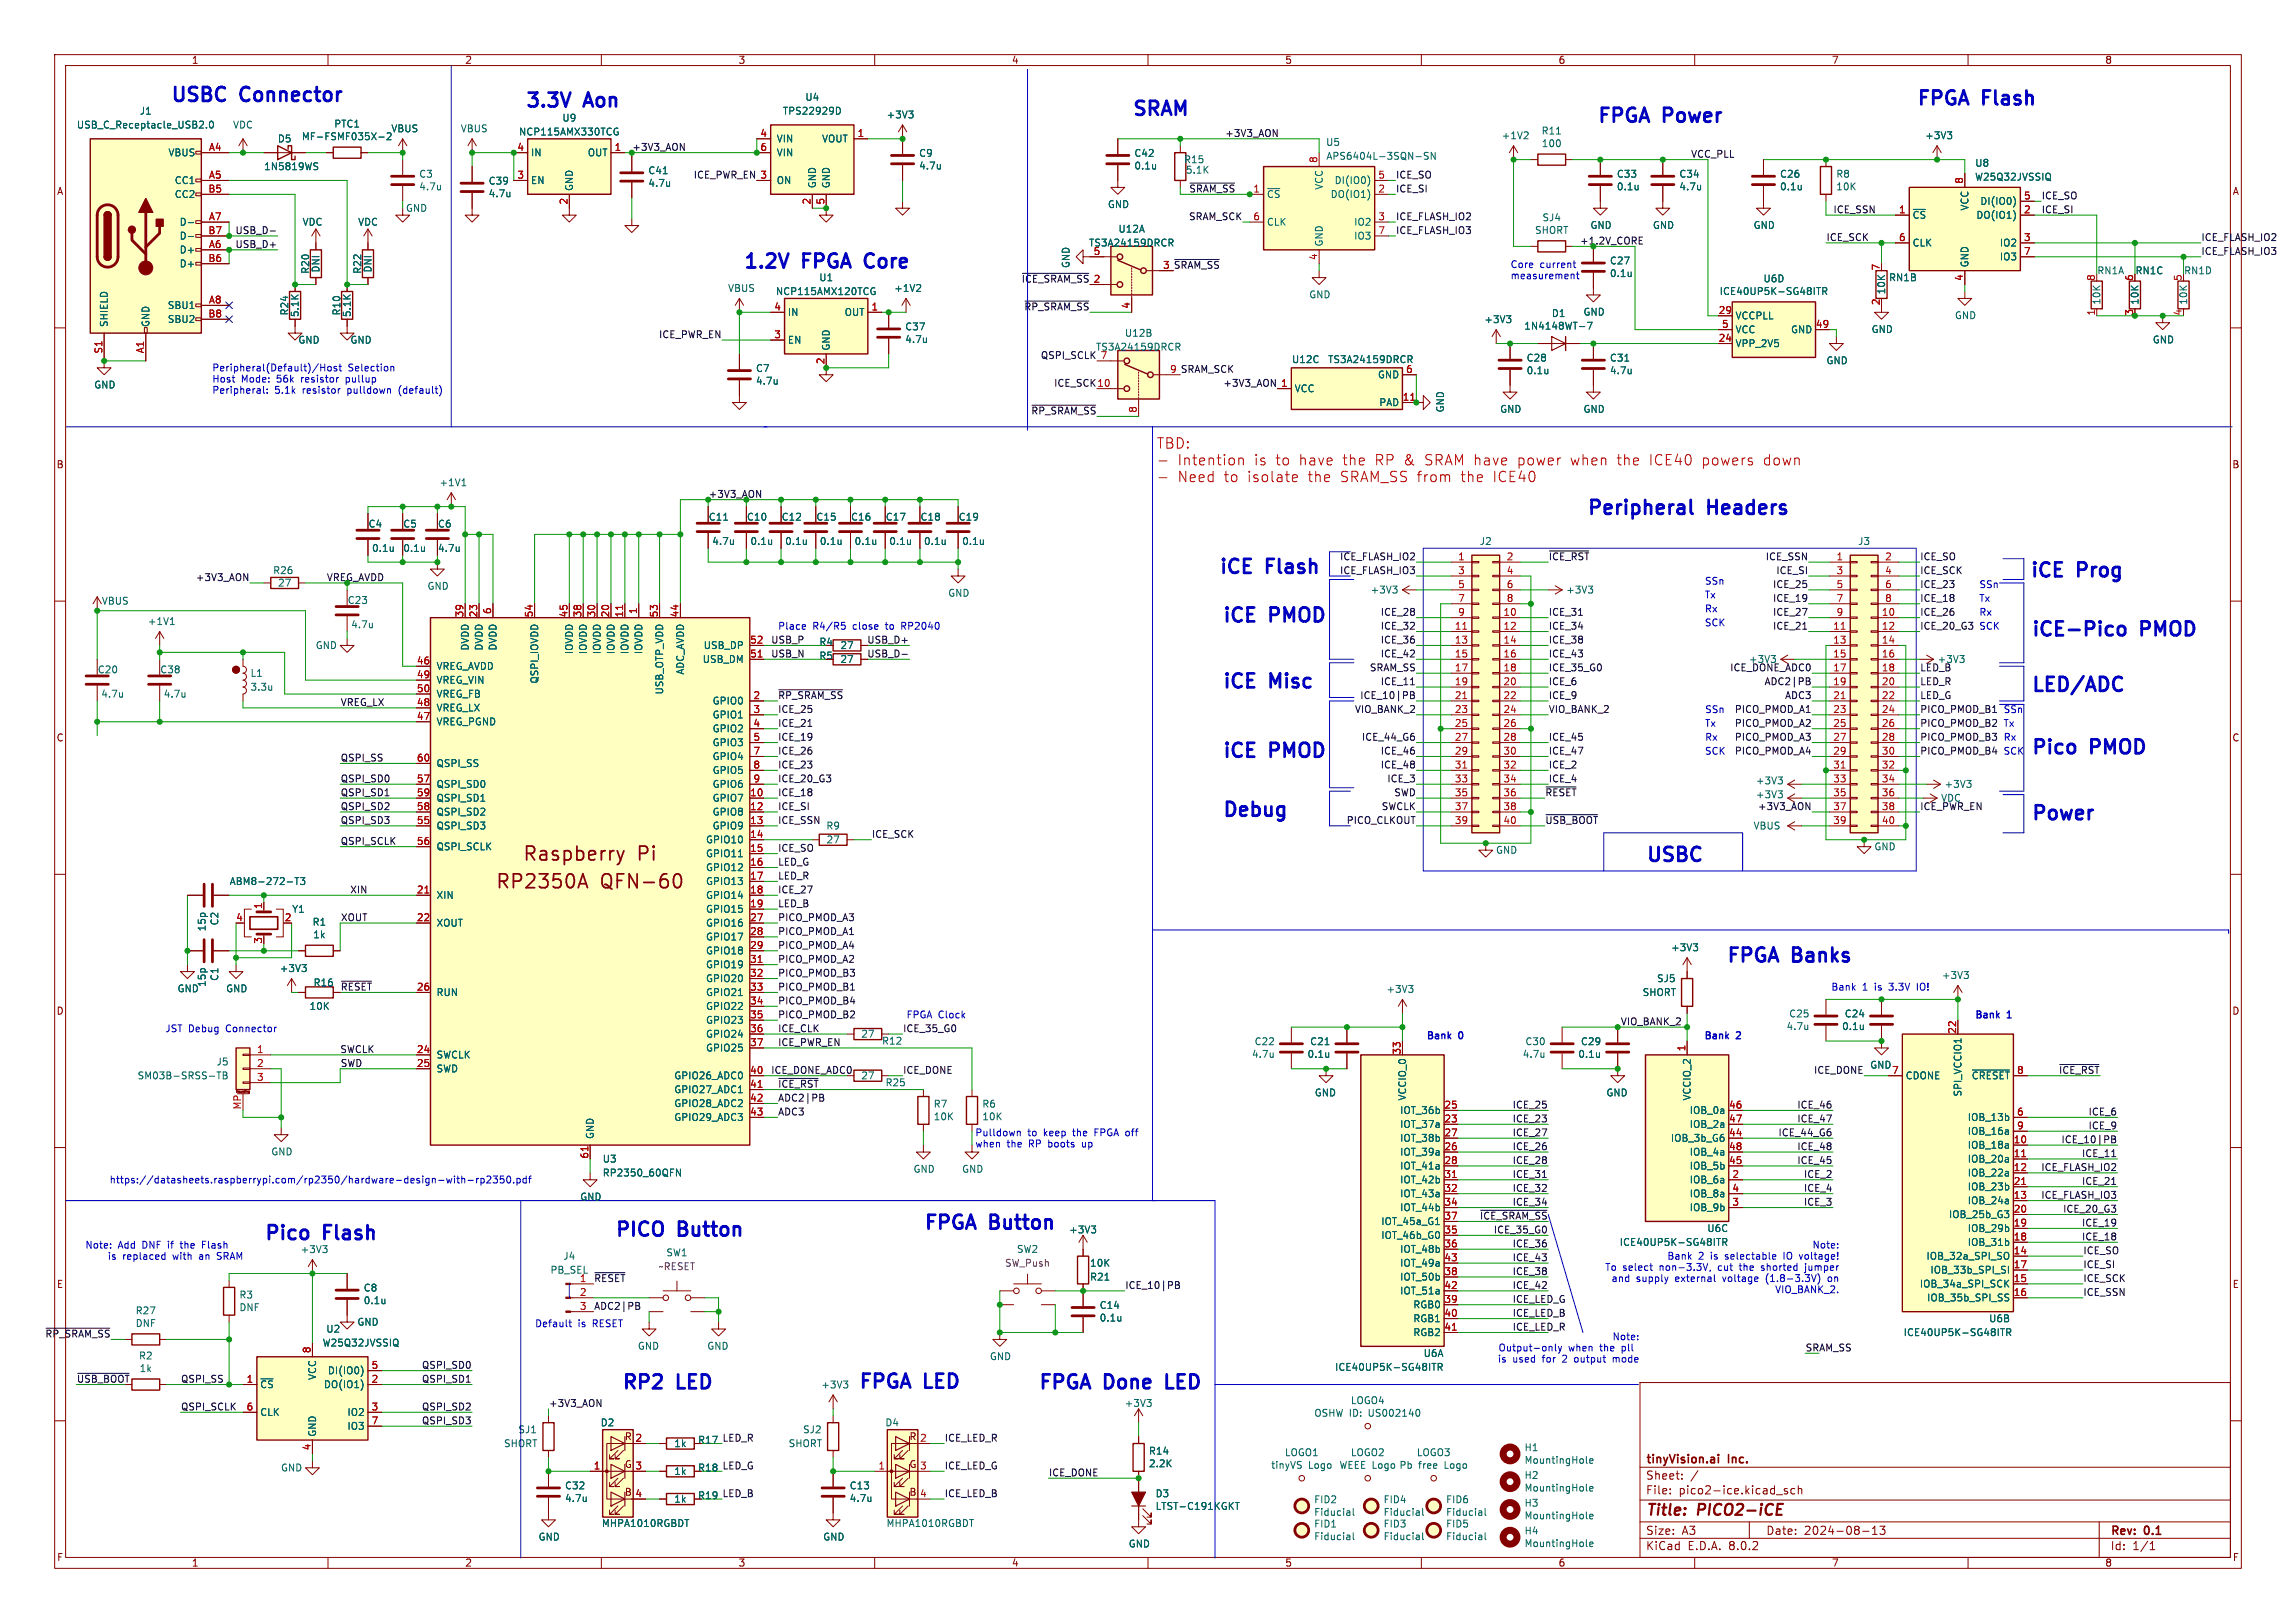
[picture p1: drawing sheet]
<svg xmlns="http://www.w3.org/2000/svg" width="420mm" height="297mm" viewBox="0 0 420 297" stroke-linecap="round" stroke-linejoin="round" font-family="sans-serif">
<defs><g id="words">
<g font-size="3.5" fill="#0000c2">
<text x="31.1" y="18.8">USBC</text>
<text x="44.2" y="18.8">Connector</text>
<text x="96" y="19.8">3.3V</text>
<text x="107.2" y="19.8">Aon</text>
<text x="207" y="21.3">SRAM</text>
<text x="292.1" y="22.6">FPGA</text>
<text x="304.5" y="22.6">Power</text>
<text x="350.5" y="19.4">FPGA</text>
<text x="362.9" y="19.4">Flash</text>
<text x="135.9" y="49.3">1.2V</text>
<text x="147.1" y="49.3">FPGA</text>
<text x="159.5" y="49.3">Core</text>
<text x="290.2" y="94.4">Peripheral</text>
<text x="312.6" y="94.4">Headers</text>
<text x="222.9" y="105.2">iCE</text>
<text x="231.9" y="105.2">Flash</text>
<text x="370.9" y="105.8">iCE</text>
<text x="379.9" y="105.8">Prog</text>
<text x="223.5" y="114.1">iCE</text>
<text x="232.5" y="114.1">PMOD</text>
<text x="371.5" y="116.6">iCE-Pico</text>
<text x="391.8" y="116.6">PMOD</text>
<text x="223.5" y="126.1">iCE</text>
<text x="232.5" y="126.1">Misc</text>
<text x="371.5" y="126.8">LED/ADC</text>
<text x="223.5" y="138.8">iCE</text>
<text x="232.5" y="138.8">PMOD</text>
<text x="371.5" y="138.2">Pico</text>
<text x="382.7" y="138.2">PMOD</text>
<text x="223.5" y="149.6">Debug</text>
<text x="371.5" y="150.2">Power</text>
<text x="301" y="157.9">USBC</text>
<text x="315.7" y="176.3">FPGA</text>
<text x="328.1" y="176.3">Banks</text>
<text x="48.3" y="227.1">Pico</text>
<text x="59.4" y="227.1">Flash</text>
<text x="112.4" y="226.4">PICO</text>
<text x="124.3" y="226.4">Button</text>
<text x="168.9" y="225.2">FPGA</text>
<text x="181.3" y="225.2">Button</text>
<text x="113.7" y="254.4">RP2</text>
<text x="124.1" y="254.4">LED</text>
<text x="157" y="254.3">FPGA</text>
<text x="169.4" y="254.3">LED</text>
<text x="189.9" y="254.4">FPGA</text>
<text x="202.3" y="254.4">Done</text>
<text x="214.5" y="254.4">LED</text>
</g>
<g font-size="3.5" fill="#840000">
<text x="95.5" y="158">Raspberry</text>
<text x="116.6" y="158">Pi</text>
<text x="90.6" y="163">RP2350A</text>
<text x="109.9" y="163">QFN-60</text>
</g>
<g font-size="2.8" fill="#840000">
<text x="301" y="277.9">Title:</text>
<text x="310.6" y="277.9">PICO2-iCE</text>
</g>
<g font-size="2.7" fill="#f00">
<text x="211.5" y="82.3">TBD:</text>
<text x="215.3" y="85.4">Intention</text>
<text x="215.3" y="88.5">Need</text>
<text x="223.9" y="88.5">to</text>
<text x="228.2" y="88.5">isolate</text>
<text x="229.4" y="85.4">is</text>
<text x="233.4" y="85.4">to</text>
<text x="237.7" y="85.4">have</text>
<text x="239.3" y="88.5">the</text>
<text x="245.3" y="88.5">SRAM_SS from</text>
<text x="245.8" y="85.4">the</text>
<text x="251.7" y="85.4">RP &amp;</text>
<text x="261" y="85.4">SRAM have</text>
<text x="267.5" y="88.5">the</text>
<text x="273.5" y="88.5">ICE40</text>
<text x="278.1" y="85.4">power</text>
<text x="287.9" y="85.4">when</text>
<text x="296.5" y="85.4">the</text>
<text x="302.4" y="85.4">ICE40</text>
<text x="312.1" y="85.4">powers</text>
<text x="323.5" y="85.4">down</text>
</g>
<g font-size="2.1" fill="#840000">
<text x="301" y="268.2">tinyVision.ai</text>
<text x="316.2" y="268.2">Inc.</text>
<text x="301" y="273.7">File:</text>
<text x="301" y="271">Sheet:</text>
<text x="307.1" y="273.7">pico2-ice.kicad_sch</text>
<text x="301" y="281.1">Size:</text>
<text x="307.6" y="281.1">A3</text>
<text x="323" y="281.1">Date:</text>
<text x="330" y="281.1">2024-08-13</text>
<text x="386" y="281.3">Rev:</text>
<text x="392.4" y="281.3">0.1</text>
<text x="301" y="283.9">KiCad</text>
<text x="308.7" y="283.9">E.D.A.</text>
<text x="316.3" y="283.9">8.0.2</text>
<text x="386" y="283.9">Id:</text>
<text x="390.1" y="283.9">1/1</text>
</g>
<g font-size="1.8" fill="#840000">
<text x="35" y="11.9">1</text>
<text x="85" y="11.9">2</text>
<text x="135" y="11.9">3</text>
<text x="185" y="11.9">4</text>
<text x="235" y="11.9">5</text>
<text x="285" y="11.9">6</text>
<text x="335" y="11.9">7</text>
<text x="385" y="11.9">8</text>
<text x="10.3" y="35.9">A</text>
<text x="408.3" y="35.9">A</text>
<text x="186.8" y="51.8">~{ICE_SRAM_SS}</text>
<text x="10.3" y="85.9">B</text>
<text x="408.2" y="85.9">B</text>
<text x="149.8" y="118.3">R4</text>
<text x="149.8" y="120.9">R5</text>
<text x="10.3" y="135.9">C</text>
<text x="408.2" y="135.9">C</text>
<text x="10.3" y="185.9">D</text>
<text x="408.2" y="185.9">D</text>
<text x="10.3" y="235.9">E</text>
<text x="408.3" y="235.9">E</text>
<text x="114.2" y="263.8">R</text>
<text x="166.3" y="263.8">R</text>
<text x="114.2" y="268.8">G</text>
<text x="166.3" y="268.8">G</text>
<text x="114.2" y="273.9">B</text>
<text x="166.3" y="273.9">B</text>
<text x="10.3" y="285.9">F</text>
<text x="35" y="286.9">1</text>
<text x="85" y="286.9">2</text>
<text x="135" y="286.9">3</text>
<text x="185" y="286.9">4</text>
<text x="235" y="286.9">5</text>
<text x="285" y="286.9">6</text>
<text x="335" y="286.9">7</text>
<text x="385" y="286.9">8</text>
<text x="408.3" y="285.9">F</text>
</g>
<g font-size="1.8" fill="#006464">
<text x="14" y="23.7">USB_C_Receptacle_USB2.0</text>
<text x="25.5" y="21.2">J1</text>
<text x="42.5" y="23.7">VDC</text>
<text x="61" y="23.5">PTC1</text>
<text x="102.8" y="22.5">U9</text>
<text x="143.1" y="21.2">TPS22929D</text>
<text x="147.2" y="18.6">U4</text>
<text x="162.1" y="21.9">+3V3</text>
<text x="30.7" y="28.8">VBUS</text>
<text x="50.7" y="26.3">D5</text>
<text x="55.1" y="25.9">MF-FSMF035X-2</text>
<text x="71.5" y="24.4">VBUS</text>
<text x="84.2" y="24.4">VBUS</text>
<text x="94.8" y="25">NCP115AMX330TCG</text>
<text x="97" y="28.8">IN</text>
<text x="107.4" y="28.8">OUT</text>
<text x="142" y="26.3">VIN</text>
<text x="142" y="28.8">VIN</text>
<text x="150.3" y="26.3">VOUT</text>
<text x="168" y="28.9">C9</text>
<text x="207.4" y="28.9">C42</text>
<text x="242.5" y="26.9">U5</text>
<text x="242.5" y="29.4">APS6404L-3SQN-SN</text>
<text x="274.6" y="25.7">+1V2</text>
<text x="281.9" y="24.8">R11</text>
<text x="281.9" y="27.1">100</text>
<text x="352.1" y="25.7">+3V3</text>
<text x="31.9" y="33.9">CC1</text>
<text x="48.2" y="31.3">1N5819WS</text>
<text x="76.6" y="32.7">C3</text>
<text x="76.6" y="35">4.7u</text>
<text x="89.3" y="34">C39</text>
<text x="97" y="33.9">EN</text>
<text x="105" y="35.1" transform="rotate(-90 105 35.1)">GND</text>
<text x="118.5" y="32.1">C41</text>
<text x="118.5" y="34.4">4.7u</text>
<text x="142" y="33.9">ON</text>
<text x="149.5" y="34.5" transform="rotate(-90 149.5 34.5)">GND</text>
<text x="152" y="34.5" transform="rotate(-90 152 34.5)">GND</text>
<text x="168" y="31.2">4.7u</text>
<text x="207.4" y="31.2">0.1u</text>
<text x="216.5" y="30.1">R15</text>
<text x="216.8" y="32">5.1K</text>
<text x="242.2" y="34.8" transform="rotate(-90 242.2 34.8)">VCC</text>
<text x="244" y="33.9">DI(IO0)</text>
<text x="295.7" y="32.7">C33</text>
<text x="295.7" y="35">0.1u</text>
<text x="307.1" y="32.7">C34</text>
<text x="307.1" y="35">4.7u</text>
<text x="325.5" y="32.7">C26</text>
<text x="325.5" y="35">0.1u</text>
<text x="335.8" y="32.7">R8</text>
<text x="335.8" y="35">10K</text>
<text x="361.2" y="33.2">W25Q32JVSSIQ</text>
<text x="361.2" y="30.7">U8</text>
<text x="31.9" y="36.4">CC2</text>
<text x="32.8" y="41.5">D-</text>
<text x="55.3" y="41.5">VDC</text>
<text x="65.4" y="41.5">VDC</text>
<text x="74.2" y="39">GND</text>
<text x="89.3" y="36.3">4.7u</text>
<text x="202.6" y="38.3">GND</text>
<text x="231.6" y="36.4">~{CS}</text>
<text x="231.6" y="41.5">CLK</text>
<text x="243.3" y="36.4">DO(IO1)</text>
<text x="247.6" y="41.5">IO2</text>
<text x="282" y="40.7">SJ4</text>
<text x="349.8" y="40.2">~{CS}</text>
<text x="360.3" y="38.6" transform="rotate(-90 360.3 38.6)">VCC</text>
<text x="361.4" y="40.2">DO(IO1)</text>
<text x="362.1" y="37.7">DI(IO0)</text>
<text x="32.8" y="46.6">D+</text>
<text x="32.8" y="44">D-</text>
<text x="199.1" y="45.3">TS3A24159DRCR</text>
<text x="204.5" y="42.8">U12A</text>
<text x="242.2" y="45.2" transform="rotate(-90 242.2 45.2)">GND</text>
<text x="247.6" y="44">IO3</text>
<text x="280.7" y="43">SHORT</text>
<text x="290.8" y="42.1">GND</text>
<text x="302.3" y="42.1">GND</text>
<text x="320.7" y="42.1">GND</text>
<text x="349.8" y="45.3">CLK</text>
<text x="365.7" y="45.3">IO2</text>
<text x="365.7" y="47.9">IO3</text>
<text x="32.8" y="49.1">D+</text>
<text x="56.7" y="50.2" transform="rotate(-90 56.7 50.2)">R20</text>
<text x="58.6" y="50" transform="rotate(-90 58.6 50)">DNI</text>
<text x="66.3" y="50.2" transform="rotate(-90 66.3 50.2)">R22</text>
<text x="68.2" y="50" transform="rotate(-90 68.2 50)">DNI</text>
<text x="133.1" y="53.6">VBUS</text>
<text x="149.8" y="51.7">U1</text>
<text x="163.5" y="53.6">+1V2</text>
<text x="195.9" y="49.2" transform="rotate(-90 195.9 49.2)">GND</text>
<text x="294.4" y="48.6">C27</text>
<text x="294.4" y="50.9">0.1u</text>
<text x="322.5" y="51.9">U6D</text>
<text x="345" y="54" transform="rotate(-90 345 54)">10K</text>
<text x="345.5" y="51.7">RN1B</text>
<text x="360.3" y="49" transform="rotate(-90 360.3 49)">GND</text>
<text x="383.6" y="50.4">RN1A</text>
<text x="390.5" y="50.4">RN1C</text>
<text x="399.4" y="50.4">RN1D</text>
<text x="19.9" y="59.9" transform="rotate(-90 19.9 59.9)">SHIELD</text>
<text x="27.5" y="59.9" transform="rotate(-90 27.5 59.9)">GND</text>
<text x="30.6" y="56.7">SBU1</text>
<text x="30.6" y="59.3">SBU2</text>
<text x="52.9" y="57.8" transform="rotate(-90 52.9 57.8)">R24</text>
<text x="54.8" y="58.1" transform="rotate(-90 54.8 58.1)">5.1K</text>
<text x="62.5" y="57.8" transform="rotate(-90 62.5 57.8)">R10</text>
<text x="64.4" y="58.1" transform="rotate(-90 64.4 58.1)">5.1K</text>
<text x="141.8" y="54.2">NCP115AMX120TCG</text>
<text x="144" y="58">IN</text>
<text x="154.4" y="58">OUT</text>
<text x="239.4" y="54.8">GND</text>
<text x="271.4" y="59.3">+3V3</text>
<text x="283.8" y="58.2">D1</text>
<text x="289.6" y="58">GND</text>
<text x="314.5" y="54.2">ICE40UP5K-SG48ITR</text>
<text x="317.4" y="58.6">VCCPLL</text>
<text x="357.5" y="58.6">GND</text>
<text x="384.4" y="55.9" transform="rotate(-90 384.4 55.9)">10K</text>
<text x="391.4" y="55.9" transform="rotate(-90 391.4 55.9)">10K</text>
<text x="400.3" y="55.9" transform="rotate(-90 400.3 55.9)">10K</text>
<text x="54.5" y="63.1">GND</text>
<text x="64" y="63.1">GND</text>
<text x="144" y="63.1">EN</text>
<text x="152" y="64.3" transform="rotate(-90 152 64.3)">GND</text>
<text x="165.5" y="60.7">C37</text>
<text x="165.5" y="63">4.7u</text>
<text x="200.4" y="64.4">TS3A24159DRCR</text>
<text x="205.7" y="61.8">U12B</text>
<text x="278.7" y="60.5">1N4148WT-7</text>
<text x="317.4" y="63.7">VPP_2V5</text>
<text x="317.4" y="61.2">VCC</text>
<text x="327.5" y="61.2">GND</text>
<text x="342.3" y="61.1">GND</text>
<text x="393.7" y="63">GND</text>
<text x="17.1" y="71.3">GND</text>
<text x="138.2" y="68.3">C7</text>
<text x="138.2" y="70.6">4.7u</text>
<text x="236.2" y="66.6">U12C</text>
<text x="236.7" y="72">VCC</text>
<text x="242.8" y="66.6">TS3A24159DRCR</text>
<text x="252" y="69.4">GND</text>
<text x="279.2" y="66.4">C28</text>
<text x="279.2" y="68.7">0.1u</text>
<text x="294.4" y="66.4">C31</text>
<text x="294.4" y="68.7">4.7u</text>
<text x="334" y="66.9">GND</text>
<text x="252.2" y="74.5">PAD</text>
<text x="264.3" y="75.6" transform="rotate(-90 264.3 75.6)">GND</text>
<text x="274.3" y="75.7">GND</text>
<text x="289.6" y="75.7">GND</text>
<text x="80.3" y="89.2">+1V1</text>
<text x="129.5" y="95.5">C11</text>
<text x="136.5" y="95.5">C10</text>
<text x="142.9" y="95.5">C12</text>
<text x="149.2" y="95.5">C15</text>
<text x="155.6" y="95.5">C16</text>
<text x="161.9" y="95.5">C17</text>
<text x="168.3" y="95.5">C18</text>
<text x="175.3" y="95.5">C19</text>
<text x="67.3" y="96.7">C4</text>
<text x="68" y="101.2">0.1u</text>
<text x="73.7" y="96.7">C5</text>
<text x="73.7" y="101.2">0.1u</text>
<text x="80" y="96.7">C6</text>
<text x="80" y="101.2">4.7u</text>
<text x="130.2" y="99.9">4.7u</text>
<text x="137.2" y="99.9">0.1u</text>
<text x="143.5" y="99.9">0.1u</text>
<text x="149.9" y="99.9">0.1u</text>
<text x="156.2" y="99.9">0.1u</text>
<text x="162.6" y="99.9">0.1u</text>
<text x="168.9" y="99.9">0.1u</text>
<text x="175.9" y="99.9">0.1u</text>
<text x="270.6" y="99.9">J2</text>
<text x="339.8" y="99.9">J3</text>
<text x="49.9" y="105.3">R26</text>
<text x="50.8" y="107.5">27</text>
<text x="18.5" y="110.8">VBUS</text>
<text x="63.5" y="110.7">C23</text>
<text x="78.1" y="108.1">GND</text>
<text x="173.4" y="109.4">GND</text>
<text x="250.6" y="108.8">+3V3</text>
<text x="286.4" y="108.8">+3V3</text>
<text x="26.9" y="114.6">+1V1</text>
<text x="57.7" y="119">GND</text>
<text x="64.1" y="115.2">4.7u</text>
<text x="86" y="119.1" transform="rotate(-90 86 119.1)">DVDD</text>
<text x="88.5" y="119.1" transform="rotate(-90 88.5 119.1)">DVDD</text>
<text x="91" y="119.1" transform="rotate(-90 91 119.1)">DVDD</text>
<text x="105" y="119.8" transform="rotate(-90 105 119.8)">IOVDD</text>
<text x="107.5" y="119.8" transform="rotate(-90 107.5 119.8)">IOVDD</text>
<text x="110.1" y="119.8" transform="rotate(-90 110.1 119.8)">IOVDD</text>
<text x="112.6" y="119.8" transform="rotate(-90 112.6 119.8)">IOVDD</text>
<text x="115.2" y="119.8" transform="rotate(-90 115.2 119.8)">IOVDD</text>
<text x="117.7" y="119.8" transform="rotate(-90 117.7 119.8)">IOVDD</text>
<text x="128.6" y="119">USB_DP</text>
<text x="153.6" y="119">27</text>
<text x="17.8" y="123.4">C20</text>
<text x="29.2" y="123.4">C38</text>
<text x="45.7" y="124.1">L1</text>
<text x="79.8" y="122.8">VREG_AVDD</text>
<text x="79.8" y="125.3">VREG_VIN</text>
<text x="98.7" y="125.2" transform="rotate(-90 98.7 125.2)">QSPI_IOVDD</text>
<text x="125.3" y="123.6" transform="rotate(-90 125.3 123.6)">ADC_AVDD</text>
<text x="128.4" y="121.5">USB_DM</text>
<text x="153.6" y="121.5">27</text>
<text x="18.4" y="127.9">4.7u</text>
<text x="29.9" y="127.9">4.7u</text>
<text x="45.7" y="126.6">3.3u</text>
<text x="79.8" y="130.4">VREG_LX</text>
<text x="79.8" y="127.9">VREG_FB</text>
<text x="121.5" y="127.2" transform="rotate(-90 121.5 127.2)">USB_OTP_VDD</text>
<text x="130.3" y="129.1">GPIO0</text>
<text x="130.3" y="131.7">GPIO1</text>
<text x="79.8" y="132.9">VREG_PGND</text>
<text x="130.3" y="134.2">GPIO2</text>
<text x="130.3" y="136.8">GPIO3</text>
<text x="79.8" y="140.6">QSPI_SS</text>
<text x="130.3" y="139.3">GPIO4</text>
<text x="130.3" y="141.8">GPIO5</text>
<text x="321.1" y="143.7">+3V3</text>
<text x="79.8" y="144.4">QSPI_SD0</text>
<text x="79.8" y="149.5">QSPI_SD2</text>
<text x="79.8" y="146.9">QSPI_SD1</text>
<text x="130.3" y="146.9">GPIO7</text>
<text x="130.3" y="149.5">GPIO8</text>
<text x="130.3" y="144.4">GPIO6</text>
<text x="355.6" y="144.4">+3V3</text>
<text x="79.8" y="152">QSPI_SD3</text>
<text x="79.8" y="155.8">QSPI_SCLK</text>
<text x="129" y="154.5">GPIO10</text>
<text x="130.3" y="152">GPIO9</text>
<text x="151.1" y="152">R9</text>
<text x="151.1" y="154.5">27</text>
<text x="320.7" y="152">VBUS</text>
<text x="342.8" y="155.8">GND</text>
<text x="129" y="157.1">GPIO11</text>
<text x="129" y="159.6">GPIO12</text>
<text x="273.6" y="156.4">GND</text>
<text x="41.9" y="162.2">ABM8-272-T3</text>
<text x="53.3" y="167.2">Y1</text>
<text x="79.8" y="164.7">XIN</text>
<text x="129" y="162.2">GPIO13</text>
<text x="129" y="164.7">GPIO14</text>
<text x="129" y="167.2">GPIO15</text>
<text x="37.8" y="170.5" transform="rotate(-90 37.8 170.5)">15p</text>
<text x="40.1" y="169.4" transform="rotate(-90 40.1 169.4)">C2</text>
<text x="57.1" y="169.6">R1</text>
<text x="57.2" y="171.9">1k</text>
<text x="79.8" y="169.8">XOUT</text>
<text x="129" y="169.8">GPIO16</text>
<text x="129" y="172.3">GPIO17</text>
<text x="40.1" y="179.6" transform="rotate(-90 40.1 179.6)">C1</text>
<text x="51.1" y="178.1">+3V3</text>
<text x="129" y="174.9">GPIO18</text>
<text x="129" y="177.4">GPIO19</text>
<text x="129" y="179.9">GPIO20</text>
<text x="303" y="179.9">SJ5</text>
<text x="305.6" y="174.3">+3V3</text>
<text x="355.1" y="179.3">+3V3</text>
<text x="32.4" y="181.8">GND</text>
<text x="37.8" y="180.7" transform="rotate(-90 37.8 180.7)">15p</text>
<text x="41.3" y="181.8">GND</text>
<text x="56.5" y="185">10K</text>
<text x="57.3" y="180.7">R16</text>
<text x="79.8" y="182.5">RUN</text>
<text x="129" y="182.5">GPIO21</text>
<text x="129" y="185">GPIO22</text>
<text x="253.5" y="181.9">+3V3</text>
<text x="300.4" y="182.5">SHORT</text>
<text x="129" y="187.6">GPIO23</text>
<text x="129" y="190.1">GPIO24</text>
<text x="157.4" y="190.1">27</text>
<text x="161.2" y="191.4">R12</text>
<text x="229.4" y="191.5">C22</text>
<text x="239.6" y="191.5">C21</text>
<text x="278.9" y="191.5">C30</text>
<text x="289.1" y="191.5">C29</text>
<text x="326.7" y="188.7">4.7u</text>
<text x="327.2" y="186.4">C25</text>
<text x="336.9" y="188.7">0.1u</text>
<text x="337.3" y="186.4">C24</text>
<text x="25.1" y="197.7">SM03B-SRSS-TB</text>
<text x="39.5" y="195.2">J5</text>
<text x="79.8" y="193.9">SWCLK</text>
<text x="79.8" y="196.4">SWD</text>
<text x="123.2" y="197.7">GPIO26_ADC0</text>
<text x="129" y="192.6">GPIO25</text>
<text x="157.4" y="197.7">27</text>
<text x="228.9" y="193.8">4.7u</text>
<text x="239.1" y="193.8">0.1u</text>
<text x="278.4" y="193.8">4.7u</text>
<text x="288.6" y="193.8">0.1u</text>
<text x="342" y="195.8">GND</text>
<text x="346" y="196.6">7</text>
<text x="348.5" y="197.7">CDONE</text>
<text x="360.6" y="197.7">~{CRESET}</text>
<text x="123.2" y="200.3">GPIO27_ADC1</text>
<text x="123.2" y="202.8">GPIO28_ADC2</text>
<text x="161.9" y="199">R25</text>
<text x="170.7" y="202.9">R7</text>
<text x="179.6" y="202.9">R6</text>
<text x="240.4" y="200.8">GND</text>
<text x="257.4" y="201.5" transform="rotate(-90 257.4 201.5)">VCCIO_0</text>
<text x="293.7" y="200.8">GND</text>
<text x="309.5" y="201.5" transform="rotate(-90 309.5 201.5)">VCCIO_2</text>
<text x="359" y="200.8" transform="rotate(-90 359 200.8)">SPI_VCCIO1</text>
<text x="108.8" y="208.5" transform="rotate(-90 108.8 208.5)">GND</text>
<text x="123.2" y="205.3">GPIO29_ADC3</text>
<text x="170.7" y="205.2">10K</text>
<text x="179.6" y="205.2">10K</text>
<text x="256" y="206.6">IOT_37a</text>
<text x="256" y="204.1">IOT_36b</text>
<text x="256" y="209.1">IOT_38b</text>
<text x="305.5" y="209.1">IOB_3b_G6</text>
<text x="309" y="204.1">IOB_0a</text>
<text x="309" y="206.6">IOB_2a</text>
<text x="359.8" y="205.3">IOB_13b</text>
<text x="359.8" y="207.9">IOB_16a</text>
<text x="49.5" y="211.6">GND</text>
<text x="110.2" y="213">U3</text>
<text x="110.2" y="215.5">RP2350_60QFN</text>
<text x="167" y="214.8">GND</text>
<text x="175.9" y="214.8">GND</text>
<text x="256" y="211.7">IOT_39a</text>
<text x="256" y="214.2">IOT_41a</text>
<text x="309" y="214.2">IOB_5b</text>
<text x="309" y="211.7">IOB_4a</text>
<text x="359.8" y="210.4">IOB_18a</text>
<text x="359.8" y="213">IOB_20a</text>
<text x="359.8" y="215.5">IOB_22a</text>
<text x="106" y="219.9">GND</text>
<text x="256" y="216.8">IOT_42b</text>
<text x="256" y="219.3">IOT_43a</text>
<text x="256" y="221.8">IOT_44b</text>
<text x="309" y="216.8">IOB_6a</text>
<text x="309" y="221.8">IOB_9b</text>
<text x="309" y="219.3">IOB_8a</text>
<text x="359.8" y="220.6">IOB_24a</text>
<text x="359.8" y="218">IOB_23b</text>
<text x="195.5" y="225.9">+3V3</text>
<text x="252.6" y="226.9">IOT_46b_G0</text>
<text x="252.6" y="224.4">IOT_45a_G1</text>
<text x="312.2" y="225.7">U6C</text>
<text x="356.4" y="223.1">IOB_25b_G3</text>
<text x="359.8" y="225.7">IOB_29b</text>
<text x="54.9" y="229.5">+3V3</text>
<text x="100.6" y="233.3">PB_SEL</text>
<text x="102.9" y="230.7">J4</text>
<text x="121.8" y="230.1">SW1</text>
<text x="185.9" y="229.5">SW2</text>
<text x="199.3" y="232">10K</text>
<text x="256" y="229.5">IOT_48b</text>
<text x="256" y="232">IOT_49a</text>
<text x="296.2" y="228.2">ICE40UP5K-SG48ITR</text>
<text x="352.3" y="230.7">IOB_32a_SPI_SO</text>
<text x="353" y="233.3">IOB_33b_SPI_SI</text>
<text x="359.8" y="228.2">IOB_31b</text>
<text x="43.7" y="237.8">R3</text>
<text x="66.4" y="236.6">C8</text>
<text x="66.4" y="238.9">0.1u</text>
<text x="106" y="234.7">1</text>
<text x="199.3" y="234.5">R21</text>
<text x="201.1" y="239.7">C14</text>
<text x="256" y="234.5">IOT_50b</text>
<text x="256" y="237.1">IOT_51a</text>
<text x="258.4" y="239.6">RGB0</text>
<text x="351.1" y="235.8">IOB_34a_SPI_SCK</text>
<text x="352.4" y="238.4">IOB_35b_SPI_SS</text>
<text x="24.7" y="243">DNF</text>
<text x="24.7" y="240.7">R27</text>
<text x="43.7" y="240.1">DNF</text>
<text x="59.6" y="244.1">U2</text>
<text x="65.3" y="242.8">GND</text>
<text x="201.1" y="242">0.1u</text>
<text x="258.4" y="242.2">RGB1</text>
<text x="258.4" y="244.7">RGB2</text>
<text x="348.1" y="244.7">ICE40UP5K-SG48ITR</text>
<text x="363.8" y="242.2">U6B</text>
<text x="25.3" y="249">R2</text>
<text x="25.4" y="251.3">1k</text>
<text x="58.9" y="246.6">W25Q32JVSSIQ</text>
<text x="59.9" y="251.7">DI(IO0)</text>
<text x="116.6" y="247.2">GND</text>
<text x="129.3" y="247.2">GND</text>
<text x="181" y="249.1">GND</text>
<text x="244.1" y="251.1">ICE40UP5K-SG48ITR</text>
<text x="260.3" y="248.5">U6A</text>
<text x="47.5" y="254.2">~{CS}</text>
<text x="58" y="252.6" transform="rotate(-90 58 252.6)">VCC</text>
<text x="59.2" y="254.2">DO(IO1)</text>
<text x="150.1" y="254.3">+3V3</text>
<text x="205.6" y="257.7">+3V3</text>
<text x="247" y="257.1">LOGO4</text>
<text x="47.5" y="259.3">CLK</text>
<text x="58" y="263" transform="rotate(-90 58 263)">GND</text>
<text x="63.5" y="259.3">IO2</text>
<text x="63.5" y="261.8">IO3</text>
<text x="94.7" y="262.5">SJ1</text>
<text x="109.8" y="261.2">D2</text>
<text x="146.8" y="262.5">SJ2</text>
<text x="161.9" y="261.2">D4</text>
<text x="240.3" y="259.5">OSHW ID:</text>
<text x="250.5" y="259.5">US002140</text>
<text x="51.3" y="269.5">GND</text>
<text x="92.1" y="265">SHORT</text>
<text x="123.2" y="265">1k</text>
<text x="127.6" y="264.4">R17</text>
<text x="127.6" y="269.5">R18</text>
<text x="144.2" y="265">SHORT</text>
<text x="210.1" y="266.4">R14</text>
<text x="210.1" y="268.7">2.2K</text>
<text x="232.4" y="269">tinyVS</text>
<text x="234.9" y="266.7">LOGO1</text>
<text x="239.3" y="269">Logo</text>
<text x="244.9" y="269">WEEE Logo Pb</text>
<text x="247" y="266.7">LOGO2</text>
<text x="259.1" y="266.7">LOGO3</text>
<text x="259.5" y="269">free</text>
<text x="264.3" y="269">Logo</text>
<text x="278.8" y="265.8">H1</text>
<text x="278.8" y="268.1">MountingHole</text>
<text x="103.3" y="272.7">C32</text>
<text x="103.3" y="275.1">4.7u</text>
<text x="123.2" y="275.2">1k</text>
<text x="123.2" y="270.1">1k</text>
<text x="127.6" y="274.5">R19</text>
<text x="155.3" y="272.7">C13</text>
<text x="155.3" y="275.1">4.7u</text>
<text x="211.3" y="274.2">D3</text>
<text x="240.3" y="275.3">FID2</text>
<text x="253" y="275.3">FID4</text>
<text x="264.4" y="275.3">FID6</text>
<text x="278.8" y="275.9">H3</text>
<text x="278.8" y="270.8">H2</text>
<text x="278.8" y="273.2">MountingHole</text>
<text x="110" y="279.6">MHPA1010RGBDT</text>
<text x="162.1" y="279.6">MHPA1010RGBDT</text>
<text x="211.3" y="276.5">LTST-C191KGKT</text>
<text x="240.3" y="279.7">FID1</text>
<text x="240.3" y="277.6">Fiducial</text>
<text x="253" y="279.7">FID3</text>
<text x="253" y="277.6">Fiducial</text>
<text x="264.4" y="279.7">FID5</text>
<text x="264.4" y="277.6">Fiducial</text>
<text x="278.8" y="281">H4</text>
<text x="278.8" y="278.2">MountingHole</text>
<text x="98.4" y="282.1">GND</text>
<text x="150.5" y="282.1">GND</text>
<text x="206.4" y="283.4">GND</text>
<text x="240.3" y="282">Fiducial</text>
<text x="253" y="282">Fiducial</text>
<text x="264.4" y="282">Fiducial</text>
<text x="278.8" y="283.3">MountingHole</text>
</g>
<g font-size="1.8" fill="#a90000">
<text x="38.1" y="27.7">A4</text>
<text x="94.5" y="27.7">4</text>
<text x="112.3" y="27.7">1</text>
<text x="139" y="25.1">4</text>
<text x="139" y="27.7">6</text>
<text x="156.8" y="25.1">1</text>
<text x="241" y="29.9" transform="rotate(-90 241 29.9)">8</text>
<text x="38" y="35.3">B5</text>
<text x="38.1" y="32.8">A5</text>
<text x="94.5" y="32.8">3</text>
<text x="139" y="32.8">3</text>
<text x="252" y="35.3">2</text>
<text x="252" y="32.8">5</text>
<text x="359.2" y="33.7" transform="rotate(-90 359.2 33.7)">8</text>
<text x="38.1" y="40.4">A7</text>
<text x="103.9" y="37.5" transform="rotate(-90 103.9 37.5)">2</text>
<text x="148.3" y="37.5" transform="rotate(-90 148.3 37.5)">2</text>
<text x="150.9" y="37.5" transform="rotate(-90 150.9 37.5)">5</text>
<text x="229.2" y="40.4">6</text>
<text x="252" y="40.4">3</text>
<text x="347.3" y="39.1">1</text>
<text x="370.1" y="39.1">2</text>
<text x="370.1" y="36.6">5</text>
<text x="38" y="42.9">B7</text>
<text x="38.1" y="45.5">A6</text>
<text x="200" y="46.7">5</text>
<text x="241" y="47.7" transform="rotate(-90 241 47.7)">4</text>
<text x="252" y="42.9">7</text>
<text x="347.3" y="44.2">6</text>
<text x="370.1" y="44.2">3</text>
<text x="370.1" y="46.7">7</text>
<text x="38" y="48">B6</text>
<text x="200" y="51.8">2</text>
<text x="212.7" y="49.3">3</text>
<text x="343.9" y="49.6" transform="rotate(-90 343.9 49.6)">7</text>
<text x="359.2" y="51.5" transform="rotate(-90 359.2 51.5)">4</text>
<text x="383.3" y="51.5" transform="rotate(-90 383.3 51.5)">8</text>
<text x="390.3" y="51.5" transform="rotate(-90 390.3 51.5)">6</text>
<text x="399.2" y="51.5" transform="rotate(-90 399.2 51.5)">5</text>
<text x="38" y="58.2">B8</text>
<text x="38.1" y="55.6">A8</text>
<text x="141.5" y="56.9">4</text>
<text x="159.3" y="56.9">1</text>
<text x="206.8" y="56.6" transform="rotate(-90 206.8 56.6)">4</text>
<text x="314.3" y="57.5">29</text>
<text x="343.9" y="56" transform="rotate(-90 343.9 56)">2</text>
<text x="383.3" y="57.9" transform="rotate(-90 383.3 57.9)">1</text>
<text x="390.3" y="57.9" transform="rotate(-90 390.3 57.9)">3</text>
<text x="399.2" y="57.9" transform="rotate(-90 399.2 57.9)">4</text>
<text x="18.8" y="64.8" transform="rotate(-90 18.8 64.8)">S1</text>
<text x="26.4" y="64.8" transform="rotate(-90 26.4 64.8)">A1</text>
<text x="141.5" y="62">3</text>
<text x="314.3" y="62.6">24</text>
<text x="314.9" y="60.1">5</text>
<text x="332.1" y="60.1">49</text>
<text x="150.9" y="66.7" transform="rotate(-90 150.9 66.7)">2</text>
<text x="234.2" y="70.9">1</text>
<text x="257.1" y="68.3">6</text>
<text x="208" y="75.6" transform="rotate(-90 208 75.6)">8</text>
<text x="256.5" y="73.4">11</text>
<text x="266.6" y="102.6">1</text>
<text x="266.6" y="105.2">3</text>
<text x="266.6" y="107.7">5</text>
<text x="275.5" y="102.6">2</text>
<text x="275.5" y="105.2">4</text>
<text x="275.5" y="107.7">6</text>
<text x="335.8" y="102.6">1</text>
<text x="335.8" y="105.2">3</text>
<text x="335.8" y="107.7">5</text>
<text x="344.7" y="102.6">2</text>
<text x="344.7" y="105.2">4</text>
<text x="344.7" y="107.7">6</text>
<text x="84.8" y="113.1" transform="rotate(-90 84.8 113.1)">39</text>
<text x="87.4" y="113.1" transform="rotate(-90 87.4 113.1)">23</text>
<text x="89.9" y="112.5" transform="rotate(-90 89.9 112.5)">6</text>
<text x="97.5" y="113.1" transform="rotate(-90 97.5 113.1)">54</text>
<text x="103.9" y="113.1" transform="rotate(-90 103.9 113.1)">45</text>
<text x="106.4" y="113.1" transform="rotate(-90 106.4 113.1)">38</text>
<text x="109" y="113.1" transform="rotate(-90 109 113.1)">30</text>
<text x="111.5" y="113.1" transform="rotate(-90 111.5 113.1)">20</text>
<text x="114" y="113.1" transform="rotate(-90 114 113.1)">11</text>
<text x="116.6" y="112.5" transform="rotate(-90 116.6 112.5)">1</text>
<text x="120.4" y="113.1" transform="rotate(-90 120.4 113.1)">53</text>
<text x="124.2" y="113.1" transform="rotate(-90 124.2 113.1)">44</text>
<text x="266.6" y="110.2">7</text>
<text x="266.6" y="112.8">9</text>
<text x="274.9" y="112.8">10</text>
<text x="275.5" y="110.2">8</text>
<text x="335.8" y="110.2">7</text>
<text x="335.8" y="112.8">9</text>
<text x="344.1" y="112.8">10</text>
<text x="344.7" y="110.2">8</text>
<text x="137.1" y="117.9">52</text>
<text x="266" y="115.3">11</text>
<text x="266" y="117.9">13</text>
<text x="274.9" y="115.3">12</text>
<text x="274.9" y="117.9">14</text>
<text x="335.2" y="115.3">11</text>
<text x="335.2" y="117.9">13</text>
<text x="344.1" y="115.3">12</text>
<text x="344.1" y="117.9">14</text>
<text x="76.2" y="121.7">46</text>
<text x="76.2" y="124.2">49</text>
<text x="137.1" y="120.4">51</text>
<text x="266" y="120.4">15</text>
<text x="266" y="122.9">17</text>
<text x="266" y="125.5">19</text>
<text x="274.9" y="120.4">16</text>
<text x="274.9" y="122.9">18</text>
<text x="274.9" y="125.5">20</text>
<text x="335.2" y="120.4">15</text>
<text x="335.2" y="122.9">17</text>
<text x="335.2" y="125.5">19</text>
<text x="344.1" y="120.4">16</text>
<text x="344.1" y="122.9">18</text>
<text x="344.1" y="125.5">20</text>
<text x="76.2" y="131.8">47</text>
<text x="76.2" y="129.3">48</text>
<text x="76.2" y="126.7">50</text>
<text x="137.7" y="128">2</text>
<text x="137.7" y="130.6">3</text>
<text x="266" y="128">21</text>
<text x="266" y="130.6">23</text>
<text x="274.9" y="128">22</text>
<text x="274.9" y="130.6">24</text>
<text x="335.2" y="128">21</text>
<text x="335.2" y="130.6">23</text>
<text x="344.1" y="128">22</text>
<text x="344.1" y="130.6">24</text>
<text x="137.7" y="133.1">4</text>
<text x="137.7" y="135.6">5</text>
<text x="266" y="133.1">25</text>
<text x="266" y="135.6">27</text>
<text x="274.9" y="133.1">26</text>
<text x="274.9" y="135.6">28</text>
<text x="335.2" y="133.1">25</text>
<text x="335.2" y="135.6">27</text>
<text x="344.1" y="133.1">26</text>
<text x="344.1" y="135.6">28</text>
<text x="76.2" y="143.3">57</text>
<text x="76.2" y="139.4">60</text>
<text x="137.7" y="138.2">7</text>
<text x="137.7" y="140.7">8</text>
<text x="137.7" y="143.3">9</text>
<text x="266" y="138.2">29</text>
<text x="266" y="140.7">31</text>
<text x="266" y="143.3">33</text>
<text x="274.9" y="138.2">30</text>
<text x="274.9" y="140.7">32</text>
<text x="274.9" y="143.3">34</text>
<text x="335.2" y="138.2">29</text>
<text x="335.2" y="140.7">31</text>
<text x="335.2" y="143.3">33</text>
<text x="344.1" y="138.2">30</text>
<text x="344.1" y="140.7">32</text>
<text x="344.1" y="143.3">34</text>
<text x="76.2" y="148.3">58</text>
<text x="76.2" y="145.8">59</text>
<text x="137.1" y="145.8">10</text>
<text x="137.1" y="148.3">12</text>
<text x="266" y="145.8">35</text>
<text x="266" y="148.3">37</text>
<text x="274.9" y="145.8">36</text>
<text x="274.9" y="148.3">38</text>
<text x="335.2" y="145.8">35</text>
<text x="335.2" y="148.3">37</text>
<text x="344.1" y="145.8">36</text>
<text x="344.1" y="148.3">38</text>
<text x="76.2" y="150.9">55</text>
<text x="76.2" y="154.7">56</text>
<text x="137.1" y="150.9">13</text>
<text x="137.1" y="153.4">14</text>
<text x="137.1" y="156">15</text>
<text x="266" y="150.9">39</text>
<text x="274.9" y="150.9">40</text>
<text x="335.2" y="150.9">39</text>
<text x="344.1" y="150.9">40</text>
<text x="137.1" y="158.5">16</text>
<text x="137.1" y="161">17</text>
<text x="48" y="166.4" transform="rotate(-90 48 166.4)">1</text>
<text x="76.2" y="163.6">21</text>
<text x="137.1" y="163.6">18</text>
<text x="137.1" y="166.1">19</text>
<text x="43.1" y="168.7">4</text>
<text x="48" y="172.8" transform="rotate(-90 48 172.8)">3</text>
<text x="52" y="168.7">2</text>
<text x="76.2" y="168.7">22</text>
<text x="137.1" y="168.7">27</text>
<text x="137.1" y="171.2">28</text>
<text x="137.1" y="173.7">29</text>
<text x="137.1" y="176.3">31</text>
<text x="137.1" y="178.8">32</text>
<text x="76.2" y="181.4">26</text>
<text x="137.1" y="181.4">33</text>
<text x="137.1" y="183.9">34</text>
<text x="137.1" y="186.4">35</text>
<text x="137.1" y="189">36</text>
<text x="137.1" y="191.5">37</text>
<text x="357.9" y="189.3" transform="rotate(-90 357.9 189.3)">22</text>
<text x="46.9" y="192.8">1</text>
<text x="46.9" y="195.3">2</text>
<text x="46.9" y="197.9">3</text>
<text x="76.2" y="192.8">24</text>
<text x="76.2" y="195.3">25</text>
<text x="137.1" y="196.6">40</text>
<text x="256.3" y="193.1" transform="rotate(-90 256.3 193.1)">33</text>
<text x="308.4" y="192.5" transform="rotate(-90 308.4 192.5)">1</text>
<text x="368.9" y="196.6">8</text>
<text x="44.2" y="203.1" transform="rotate(-90 44.2 203.1)">MP</text>
<text x="137.1" y="199.1">41</text>
<text x="137.1" y="201.7">42</text>
<text x="264.1" y="202.9">25</text>
<text x="316.2" y="202.9">46</text>
<text x="137.1" y="204.2">43</text>
<text x="264.1" y="205.5">23</text>
<text x="264.1" y="208">27</text>
<text x="316.2" y="208">44</text>
<text x="316.2" y="205.5">47</text>
<text x="368.3" y="209.3">10</text>
<text x="368.9" y="204.2">6</text>
<text x="368.9" y="206.8">9</text>
<text x="107.7" y="212.1" transform="rotate(-90 107.7 212.1)">61</text>
<text x="264.1" y="210.6">26</text>
<text x="264.1" y="213.1">28</text>
<text x="264.1" y="215.6">31</text>
<text x="316.2" y="213.1">45</text>
<text x="316.2" y="210.6">48</text>
<text x="316.8" y="215.6">2</text>
<text x="368.3" y="211.8">11</text>
<text x="368.3" y="214.4">12</text>
<text x="264.1" y="218.2">32</text>
<text x="264.1" y="220.7">34</text>
<text x="316.8" y="220.7">3</text>
<text x="316.8" y="218.2">4</text>
<text x="368.3" y="219.5">13</text>
<text x="368.3" y="222">20</text>
<text x="368.3" y="216.9">21</text>
<text x="264.1" y="225.8">35</text>
<text x="264.1" y="223.3">37</text>
<text x="368.3" y="227.1">18</text>
<text x="368.3" y="224.5">19</text>
<text x="264.1" y="228.3">36</text>
<text x="264.1" y="233.4">38</text>
<text x="264.1" y="230.9">43</text>
<text x="368.3" y="229.6">14</text>
<text x="368.3" y="232.2">17</text>
<text x="106" y="237.2">2</text>
<text x="106" y="239.8">3</text>
<text x="264.1" y="238.5">39</text>
<text x="264.1" y="236">42</text>
<text x="368.3" y="234.7">15</text>
<text x="368.3" y="237.2">16</text>
<text x="264.1" y="241">40</text>
<text x="264.1" y="243.6">41</text>
<text x="56.9" y="247.7" transform="rotate(-90 56.9 247.7)">8</text>
<text x="67.9" y="250.6">5</text>
<text x="45" y="253.1">1</text>
<text x="67.9" y="253.1">2</text>
<text x="45" y="258.2">6</text>
<text x="67.9" y="258.2">3</text>
<text x="67.9" y="260.7">7</text>
<text x="116.1" y="263.9">2</text>
<text x="168.2" y="263.9">2</text>
<text x="56.9" y="265.5" transform="rotate(-90 56.9 265.5)">4</text>
<text x="108.5" y="269">1</text>
<text x="116.1" y="269">3</text>
<text x="160.6" y="269">1</text>
<text x="168.2" y="269">3</text>
<text x="116.1" y="274.1">4</text>
<text x="168.2" y="274.1">4</text>
</g>
<g font-size="1.8" fill="#009600">
<text x="115.6" y="27.7">+3V3_AON</text>
<text x="217.5" y="35.3">~{SRAM_SS} 1</text>
<text x="288.9" y="44.8">+1.2V_CORE</text>
<text x="129.5" y="91.2">+3V3_AON</text>
<text x="59.7" y="106.4">VREG_AVDD</text>
<text x="330.2" y="247.4">SRAM_SS</text>
</g>
<g font-size="1.8" fill="#0f0f0f">
<text x="224" y="25.1">+3V3_AON</text>
<text x="309.2" y="28.9">VCC_PLL</text>
<text x="126.8" y="32.8">ICE_PWR_EN 3</text>
<text x="255.3" y="32.8">ICE_SO</text>
<text x="255.3" y="35.3">ICE_SI</text>
<text x="217.4" y="40.4">SRAM_SCK</text>
<text x="255.3" y="40.4">ICE_FLASH_IO2</text>
<text x="335.3" y="39.1">ICE_SSN</text>
<text x="373.4" y="36.6">ICE_SO</text>
<text x="373.4" y="39.1">ICE_SI</text>
<text x="43" y="42.9">USB_D-</text>
<text x="43" y="45.5">USB_D+</text>
<text x="255.3" y="42.9">ICE_FLASH_IO3</text>
<text x="334" y="44.2">ICE_SCK</text>
<text x="402.6" y="46.7">ICE_FLASH_IO3</text>
<text x="402.6" y="44.2">ICE_FLASH_IO2</text>
<text x="212.7" y="49.3">3 ~{SRAM_SS}</text>
<text x="187.3" y="56.9">~{RP_SRAM_SS}</text>
<text x="120.4" y="62">ICE_PWR_EN</text>
<text x="190.3" y="65.8">QSPI_SCLK 7</text>
<text x="192.7" y="70.9">ICE_SCK 10</text>
<text x="213.9" y="68.3">9 SRAM_SCK</text>
<text x="223.7" y="70.9">+3V3_AON</text>
<text x="188.5" y="75.9">~{RP_SRAM_SS}</text>
<text x="35.7" y="106.4">+3V3_AON</text>
<text x="245" y="102.6">ICE_FLASH_IO2</text>
<text x="245" y="105.1">ICE_FLASH_IO3</text>
<text x="283.2" y="102.6">~{ICE_RST}</text>
<text x="322.9" y="102.6">ICE_SSN</text>
<text x="324.2" y="107.7">ICE_25</text>
<text x="324.8" y="105.1">ICE_SI</text>
<text x="351.2" y="107.7">ICE_23</text>
<text x="351.2" y="102.6">ICE_SO</text>
<text x="351.2" y="105.1">ICE_SCK</text>
<text x="252.5" y="112.8">ICE_28</text>
<text x="283.2" y="112.8">ICE_31</text>
<text x="324.2" y="110.2">ICE_19</text>
<text x="324.2" y="112.8">ICE_27</text>
<text x="351.2" y="112.8">ICE_26</text>
<text x="351.2" y="110.2">ICE_18</text>
<text x="141" y="117.8">USB_P</text>
<text x="158.5" y="117.8">USB_D+</text>
<text x="252.5" y="117.8">ICE_36</text>
<text x="252.5" y="115.3">ICE_32</text>
<text x="283.2" y="115.3">ICE_34</text>
<text x="283.2" y="117.8">ICE_38</text>
<text x="324.2" y="115.3">ICE_21</text>
<text x="351.2" y="115.3">ICE_20_G3</text>
<text x="141" y="120.4">USB_N</text>
<text x="158.5" y="120.4">USB_D-</text>
<text x="250.5" y="122.9">SRAM_SS</text>
<text x="252.5" y="125.5">ICE_11</text>
<text x="252.5" y="120.4">ICE_42</text>
<text x="283.2" y="125.5">ICE_6</text>
<text x="283.2" y="122.9">ICE_35_G0</text>
<text x="283.2" y="120.4">ICE_43</text>
<text x="316.4" y="122.9">ICE_DONE_ADC0</text>
<text x="319.8" y="121.5">+3V3</text>
<text x="322.7" y="125.5">ADC2|PB</text>
<text x="351.2" y="122.9">LED_B</text>
<text x="351.2" y="125.5">LED_R</text>
<text x="354.3" y="121.5">+3V3</text>
<text x="62.2" y="129.3">VREG_LX</text>
<text x="142.2" y="130.5">ICE_25</text>
<text x="142.2" y="128">~{RP_SRAM_SS}</text>
<text x="247.7" y="130.5">VIO_BANK_2</text>
<text x="248.7" y="128">ICE_10|PB</text>
<text x="283.2" y="128">ICE_9</text>
<text x="283.2" y="130.5">VIO_BANK_2</text>
<text x="317.2" y="130.5">PICO_PMOD_A1</text>
<text x="326.4" y="128">ADC3</text>
<text x="351.2" y="130.5">PICO_PMOD_B1</text>
<text x="351.2" y="128">LED_G</text>
<text x="142.2" y="133.1">ICE_21</text>
<text x="142.2" y="135.6">ICE_19</text>
<text x="249" y="135.6">ICE_44_G6</text>
<text x="283.2" y="135.6">ICE_45</text>
<text x="317.2" y="135.6">PICO_PMOD_A3</text>
<text x="317.2" y="133.1">PICO_PMOD_A2</text>
<text x="351.2" y="135.6">PICO_PMOD_B3</text>
<text x="351.2" y="133.1">PICO_PMOD_B2</text>
<text x="62.2" y="143.2">QSPI_SD0</text>
<text x="62.2" y="139.4">QSPI_SS</text>
<text x="142.2" y="140.7">ICE_23</text>
<text x="142.2" y="143.2">ICE_20_G3</text>
<text x="142.2" y="138.2">ICE_26</text>
<text x="252.5" y="140.7">ICE_48</text>
<text x="252.5" y="138.2">ICE_46</text>
<text x="253.7" y="143.2">ICE_3</text>
<text x="283.2" y="140.7">ICE_2</text>
<text x="283.2" y="143.2">ICE_4</text>
<text x="283.2" y="138.2">ICE_47</text>
<text x="317.2" y="138.2">PICO_PMOD_A4</text>
<text x="351.2" y="138.2">PICO_PMOD_B4</text>
<text x="62.2" y="148.3">QSPI_SD2</text>
<text x="62.2" y="145.8">QSPI_SD1</text>
<text x="142.2" y="145.8">ICE_18</text>
<text x="142.2" y="148.3">ICE_SI</text>
<text x="252.6" y="148.3">SWCLK</text>
<text x="254.9" y="145.8">SWD</text>
<text x="282.6" y="145.8">~{RESET}</text>
<text x="321.1" y="146.3">+3V3</text>
<text x="321.5" y="148.3">+3V3_AON</text>
<text x="351.2" y="148.3">ICE_PWR_EN</text>
<text x="355" y="146.9">VDC</text>
<text x="62.2" y="154.7">QSPI_SCLK</text>
<text x="62.2" y="150.9">QSPI_SD3</text>
<text x="142.2" y="150.9">ICE_SSN</text>
<text x="142.2" y="155.9">ICE_SO</text>
<text x="159.4" y="153.4">ICE_SCK</text>
<text x="246.2" y="150.9">PICO_CLKOUT</text>
<text x="282.6" y="150.9">~{USB_BOOT}</text>
<text x="142.2" y="161">LED_R</text>
<text x="142.2" y="158.5">LED_G</text>
<text x="64" y="163.6">XIN</text>
<text x="142.2" y="166.1">LED_B</text>
<text x="142.2" y="163.6">ICE_27</text>
<text x="62.3" y="168.6">XOUT</text>
<text x="142.2" y="168.6">PICO_PMOD_A3</text>
<text x="142.2" y="171.2">PICO_PMOD_A1</text>
<text x="142.2" y="173.7">PICO_PMOD_A4</text>
<text x="142.2" y="178.8">PICO_PMOD_B3</text>
<text x="142.2" y="176.3">PICO_PMOD_A2</text>
<text x="62.2" y="181.3">~{RESET}</text>
<text x="142.2" y="183.9">PICO_PMOD_B4</text>
<text x="142.2" y="181.3">PICO_PMOD_B1</text>
<text x="142.2" y="191.5">ICE_PWR_EN</text>
<text x="142.2" y="189">ICE_CLK</text>
<text x="142.2" y="186.4">PICO_PMOD_B2</text>
<text x="165.1" y="189">ICE_35_G0</text>
<text x="296.4" y="187.7">VIO_BANK_2</text>
<text x="62.1" y="192.8">SWCLK</text>
<text x="62.2" y="195.3">SWD</text>
<text x="141" y="196.6">ICE_DONE_ADC0</text>
<text x="165.1" y="196.6">ICE_DONE</text>
<text x="331.7" y="196.6">ICE_DONE</text>
<text x="376.5" y="196.6">~{ICE_RST}</text>
<text x="142.2" y="201.7">ADC2|PB</text>
<text x="142.2" y="199.1">~{ICE_RST}</text>
<text x="276.6" y="202.9">ICE_25</text>
<text x="328.7" y="202.9">ICE_46</text>
<text x="142.2" y="204.2">ADC3</text>
<text x="276.6" y="208">ICE_27</text>
<text x="276.6" y="205.5">ICE_23</text>
<text x="325.2" y="208">ICE_44_G6</text>
<text x="328.7" y="205.5">ICE_47</text>
<text x="377" y="209.3">ICE_10|PB</text>
<text x="381.9" y="204.2">ICE_6</text>
<text x="381.9" y="206.7">ICE_9</text>
<text x="276.6" y="215.6">ICE_31</text>
<text x="276.6" y="213.1">ICE_28</text>
<text x="276.6" y="210.6">ICE_26</text>
<text x="328.7" y="210.6">ICE_48</text>
<text x="328.7" y="213.1">ICE_45</text>
<text x="329.9" y="215.6">ICE_2</text>
<text x="373.3" y="214.4">ICE_FLASH_IO2</text>
<text x="380.7" y="211.8">ICE_11</text>
<text x="276.6" y="220.7">ICE_34</text>
<text x="276.6" y="218.2">ICE_32</text>
<text x="329.9" y="218.2">ICE_4</text>
<text x="329.9" y="220.7">ICE_3</text>
<text x="373.3" y="219.4">ICE_FLASH_IO3</text>
<text x="377.3" y="222">ICE_20_G3</text>
<text x="380.7" y="216.9">ICE_21</text>
<text x="270.6" y="223.3">~{ICE_SRAM_SS}</text>
<text x="273.1" y="225.8">ICE_35_G0</text>
<text x="380.7" y="227.1">ICE_18</text>
<text x="380.7" y="224.5">ICE_19</text>
<text x="276.6" y="228.3">ICE_36</text>
<text x="276.6" y="233.4">ICE_38</text>
<text x="276.6" y="230.9">ICE_43</text>
<text x="381" y="229.6">ICE_SO</text>
<text x="381" y="232.1">ICE_SI</text>
<text x="108.6" y="234.7">~{RESET}</text>
<text x="108.6" y="239.8">ADC2|PB</text>
<text x="205.7" y="236">ICE_10|PB</text>
<text x="276.6" y="236">ICE_42</text>
<text x="276.6" y="238.5">ICE_LED_G</text>
<text x="381" y="234.7">ICE_SCK</text>
<text x="381" y="237.2">ICE_SSN</text>
<text x="8.2" y="244.8">~{RP_SRAM_SS}</text>
<text x="276.6" y="241">ICE_LED_B</text>
<text x="276.6" y="243.6">ICE_LED_R</text>
<text x="77.1" y="250.6">QSPI_SD0</text>
<text x="14" y="253.1">~{USB_BOOT}</text>
<text x="33" y="253.1">QSPI_SS</text>
<text x="77.1" y="253.1">QSPI_SD1</text>
<text x="100.3" y="257.5">+3V3_AON</text>
<text x="33" y="258.2">QSPI_SCLK</text>
<text x="77.1" y="260.7">QSPI_SD3</text>
<text x="77.1" y="258.2">QSPI_SD2</text>
<text x="132.1" y="263.9">LED_R</text>
<text x="172.7" y="263.9">ICE_LED_R</text>
<text x="132.1" y="269">LED_G</text>
<text x="172.7" y="269">ICE_LED_G</text>
<text x="132.1" y="274.1">LED_B</text>
<text x="172.7" y="274.1">ICE_LED_B</text>
<text x="191.8" y="270.2">ICE_DONE</text>
</g>
<g font-size="1.8" fill="#0000c2">
<text x="276.2" y="49.1">Core</text>
<text x="276.2" y="51.2">measurement</text>
<text x="281.7" y="49.1">current</text>
<text x="38.7" y="68.1">Peripheral(Default)/Host</text>
<text x="38.7" y="70.1">Host</text>
<text x="44.1" y="70.1">Mode:</text>
<text x="50.8" y="70.1">56k</text>
<text x="55.4" y="70.1">resistor</text>
<text x="63.7" y="68.1">Selection</text>
<text x="63.7" y="70.1">pullup</text>
<text x="38.7" y="72.1">Peripheral:</text>
<text x="50.2" y="72.1">5.1k</text>
<text x="55.5" y="72.1">resistor</text>
<text x="63.8" y="72.1">pulldown</text>
<text x="73.4" y="72.1">(default)</text>
<text x="311.8" y="107.1">SSn</text>
<text x="362" y="107.7">SSn</text>
<text x="311.8" y="109.6">Tx</text>
<text x="311.8" y="112.1">Rx</text>
<text x="361.9" y="110.2">Tx</text>
<text x="362" y="112.8">Rx</text>
<text x="142.2" y="115.3">Place</text>
<text x="148.7" y="115.3">R4/R5</text>
<text x="156.1" y="115.3">close</text>
<text x="162.3" y="115.3">to</text>
<text x="165.4" y="115.3">RP2040</text>
<text x="311.8" y="114.7">SCK</text>
<text x="361.9" y="115.3">SCK</text>
<text x="311.8" y="130.6">SSn</text>
<text x="366.4" y="130.6">SSn</text>
<text x="311.8" y="133.1">Tx</text>
<text x="311.8" y="135.6">Rx</text>
<text x="366.4" y="133.1">Tx</text>
<text x="366.4" y="135.6">Rx</text>
<text x="311.8" y="138.2">SCK</text>
<text x="366.4" y="138.2">SCK</text>
<text x="334.9" y="181.4">Bank</text>
<text x="340.7" y="181.4">1</text>
<text x="343" y="181.4">is</text>
<text x="345.8" y="181.4">3.3V</text>
<text x="351.1" y="181.4">IO!</text>
<text x="30.2" y="189">JST Debug</text>
<text x="41.4" y="189">Connector</text>
<text x="165.7" y="186.4">FPGA Clock</text>
<text x="260.7" y="190.3">Bank</text>
<text x="266.8" y="190.3">0</text>
<text x="311.5" y="190.3">Bank</text>
<text x="317.6" y="190.3">2</text>
<text x="361" y="186.4">Bank</text>
<text x="367.1" y="186.4">1</text>
<text x="178.3" y="208">Pulldown</text>
<text x="188" y="208">to</text>
<text x="191.1" y="208">keep</text>
<text x="196.6" y="208">the</text>
<text x="200.7" y="208">FPGA off</text>
<text x="178.3" y="210.1">when</text>
<text x="184.2" y="210.1">the</text>
<text x="188.3" y="210.1">RP</text>
<text x="192" y="210.1">boots</text>
<text x="198.4" y="210.1">up</text>
<text x="20" y="216.8">https://datasheets.raspberrypi.com/rp2350/hardware-design-with-rp2350.pdf</text>
<text x="15.5" y="228.7">Note:</text>
<text x="20.8" y="230.7">is</text>
<text x="21.6" y="228.7">Add</text>
<text x="23.6" y="230.7">replaced</text>
<text x="26.2" y="228.7">DNF if</text>
<text x="33" y="230.7">with</text>
<text x="33.5" y="228.7">the</text>
<text x="37.7" y="228.7">Flash</text>
<text x="38" y="230.7">an</text>
<text x="41.4" y="230.7">SRAM</text>
<text x="293.5" y="232.6">To select</text>
<text x="303.7" y="232.6">non-3.3V,</text>
<text x="304.9" y="230.6">Bank</text>
<text x="310.7" y="230.6">2</text>
<text x="313" y="230.6">is</text>
<text x="314.6" y="232.6">cut</text>
<text x="315.9" y="230.6">selectable</text>
<text x="318.7" y="232.6">the</text>
<text x="322.8" y="232.6">shorted</text>
<text x="326.8" y="230.6">IO</text>
<text x="329.9" y="230.6">voltage!</text>
<text x="331.1" y="232.6">jumper</text>
<text x="331.4" y="228.6">Note:</text>
<text x="294.7" y="234.7">and</text>
<text x="299.3" y="234.7">supply</text>
<text x="306.6" y="234.7">external</text>
<text x="315.4" y="234.7">voltage</text>
<text x="323.5" y="234.7">(1.8-3.3V)</text>
<text x="324.6" y="236.7">VIO_BANK_2.</text>
<text x="335.1" y="234.7">on</text>
<text x="97.8" y="243">Default</text>
<text x="105.7" y="243">is</text>
<text x="108.5" y="243">RESET</text>
<text x="294.9" y="245.3">Note:</text>
<text x="273.9" y="249.4">is</text>
<text x="274" y="247.4">Output-only</text>
<text x="276.7" y="249.4">used</text>
<text x="282.3" y="249.4">for</text>
<text x="286.1" y="249.4">2</text>
<text x="286.9" y="247.4">when</text>
<text x="288.5" y="249.4">output</text>
<text x="292.8" y="247.4">the</text>
<text x="295.7" y="249.4">mode</text>
<text x="296.9" y="247.4">pll</text>
</g>
<g font-size="1.8" fill="#840084">
<text x="120.4" y="232.6">~RESET</text>
<text x="183.7" y="232">SW_Push</text>
</g>
<text font-size=".5" fill="#840000" x="43" y="200.2">Mounting</text>
</g></defs>
<g fill="none" stroke="#840000" stroke-width=".18">
<path d="M10 10h400v277h-400zM12 12h396v273h-396zM60 10v2M110 10v2M160 10v2M210 10v2M260 10v2M310 10v2M360 10v2M322.6 34v4.1h1.2l-1.2 1.3-1.3-1.3h1.3M322.6 29.2v2.8M354.3 26.7l-.7 1.2"/>
<path d="M354.3 26.7v2.5M354.3 26.7l.8 1.2M10 60h2M408 60h2M155.6 92.7v2.8M155.6 97.5v2.8M161.9 92.7v2.8M161.9 97.5v2.8M10 110h2M408 110h2M17.8 120.7v2.7M17.8 125.5v2.8"/>
<path d="M10 160h2M148.6 153.7h1.3M154.9 153.7h1.3M408 160h2M10 210h2M408 210h2M10 260h2M300 253h108v32h-108zM408 260h2M300 278.5h108M300 274.5h108M300 268.5h108"/>
<path d="M305.5 273.2v.2M305.5 272.5v.1M307.7 270.5v.2M307.7 269.8v.1M310.6 269.1l-1.3 1.9M320 278.5v3M324.9 273.5h1.2M326.9 272.5l-.3-.1-.2 .2v.2l.5 .2v.3h-.5M328.3 272.5l-.4-.1-.3 .3v.4l.1 .2h.6M328.9 272.5l.3-.1 .3 .1 .1 .9M328.9 271.9v1.5M342.5 279.7l.4-.4v1.5"/>
<path d="M343.9 279.3h.9l-.5 .6 .4 .1v.6l-.2 .2h-.4l-.2-.2M384 278.5v6.5M60 285v2M110 285v2M160 285v2M210 285v2M260 285v2M300 281.5h108M310 285v2M340.7 280.2h1.2M342.5 280.8h.9M360 285v2"/>
<path d="M393.3 283.6h.9M393.3 282.5l.4-.4v1.5"/>
</g>
<path d="M325 277.2h.9M325.2 275.2h1" fill="none" stroke="#840000" stroke-width=".4"/>
<path d="M314.3 266.2v.1M314.3 266.7v1" fill="none" stroke="#840000" stroke-width=".3"/>
<circle cx="43.2" cy="122.6" r=".63" fill="#840000" stroke="#840000" stroke-width=".18"/>
<path d="M320.5 33.8h4.1M320.5 32.3h4.1M153.5 97.3h4.1M153.5 95.8h4.1M159.9 97.3h4.1M159.9 95.8h4.1M15.7 125.2h4.1M15.7 123.7h4.1" fill="none" stroke="#840000" stroke-width=".51"/>
<path d="M329.5 33.9v.8M329.5 34.6l-.1 .1M356.2 24.1h.8l-.4 .5M356.8 24.6l.2 .3v.3l-.2 .2M160.2 98.8v.8M160.2 99.5l-.1 .1M166.5 98.8v.8M166.5 99.5v.1M22.4 126.7v.9M22.4 127.5h-.1" fill="none" stroke="#006464" stroke-width=".18"/>
<path d="M149.9 152.7h5v2h-5z" fill="none" stroke="#840000" stroke-width=".25"/>
<path d="M349.2 34.3h20.4v15.2h-20.4z" fill="#ffffc2"/>
<path d="M349.2 34.3h20.4v15.2h-20.4zM152.4 119.6h5.1v2.1h-5.1zM152.4 117.1h5.1v2h-5.1z" fill="none" stroke="#840000" stroke-width=".25"/>
<g fill="none" stroke="#840000" stroke-width=".18">
<path d="M346.7 39.4h2.5M359.4 31.8v2.5M369.6 39.4h2.5M369.6 36.8h2.5M346.7 44.5h2.5M359.4 49.5v2.6M369.6 44.5h2.5M369.6 47h2.5M17.8 109.2l-.8 1.3M17.8 109.2v2.6M17.8 109.2l.7 1.3M157.5 118.1h1.2"/>
<path d="M29.2 120.7v2.7M29.2 125.5v2.8M157.5 120.7h1.2"/>
</g>
<path d="M368.4 36a1.49 1.49 0 0 1 0 1.8M368.6 39v.9M374.9 31.8a.9 .9 0 0 1 0 1.1l.2 .2M33.8 126.7v.9M33.8 127.5h.1" fill="none" stroke="#006464" stroke-width=".18"/>
<path d="M27.2 125.2h4M27.2 123.7h4" fill="none" stroke="#840000" stroke-width=".51"/>
<path d="M43.2 191.8h2.5v7.6h-2.5z" fill="#ffffc2"/>
<g fill="none" stroke="#840000" stroke-width=".18">
<path d="M259.1 73.7h1.2v-1.3l1.3 1.3-1.3 1.2v-1.2M43.3 199.9v-.3l.1 .2 .1-.2v.3M44.4 198h1.3v.2h-1.3zM44.4 195.5h1.3v.2h-1.3zM44.4 192.9h1.3v.3h-1.3zM44.7 199.6v.3M44.9 199.6h.1M45.5 199.9l.1-.2v.3h-.1M45.5 199.9h.1M45.7 193h3.8M45.7 195.6h3.8M45.7 198.1h3.8"/>
<path d="M43.4 200.2h2.1M44.4 200.2v3"/>
</g>
<path d="M43.2 191.8h2.5v7.6h-2.5z" fill="none" stroke="#840000" stroke-width=".25"/>
<path d="M39.7 196.2h.7M40 196.2v1.2M40.8 196.2h.5l.2 .2-.2 .4 .2 .1 .1 .3-.3 .2h-.5zM40.8 196.8h.5" fill="none" stroke="#006464" stroke-width=".18"/>
<path d="M204.5 64.1h7.6v8.9h-7.6z" fill="#ffffc2"/>
<g fill="none" stroke="#840000" stroke-width=".25">
<path d="M204.5 64.1h7.6v8.9h-7.6zM205.7 66.7l4.2 1.8M156.2 195.8h5.1v2.1h-5.1z"/>
<circle cx="206.1" cy="71.1" r=".51"/>
<circle cx="206.1" cy="66" r=".51"/>
<circle cx="210.4" cy="68.6" r=".51"/>
</g>
<g fill="none" stroke="#840000" stroke-width=".18">
<path d="M291.5 45.1v2.8M291.5 49.9v2.8M200.7 71.1h4.8M200.7 66h4.8M208.3 68.1v.2M208.3 68.6v.2M208.3 69.1v.2M208.3 69.6v.3M208.3 70.1v.3M208.3 70.6v.3M208.3 71.1v.3M208.3 71.6v.3"/>
<path d="M208.3 72.1v.3M208.3 72.6v.3M208.3 73.2v3M211.1 68.6h4.8M161.3 196.9h1.3M152.4 255.3v2.5M152.4 255.3l-.8 1.2M152.4 255.3l.8 1.2M152.4 269.2v2.8M152.4 274.1v2.8"/>
</g>
<path d="M298.4 49.8v.8M298.4 50.5l-.1 .1M215.1 62.8h.5l.2 .3-.1 .3-.6 .1M215.4 63.5l.4 .6M154.3 252.7h.8l-.4 .5M154.8 253.2l.3 .3v.3l-.3 .2M159.3 273.9v.9M159.3 274.7h-.1" fill="none" stroke="#006464" stroke-width=".18"/>
<path d="M289.4 49.7h4.1M289.4 48.1h4.1M150.4 273.8h4M150.4 272.3h4" fill="none" stroke="#840000" stroke-width=".51"/>
<path d="M162.3 261.6h5.6v16h-5.6z" fill="#ffffc2"/>
<path d="M291.5 52.7v1.3h1.2l-1.2 1.2-1.3-1.2h1.3M160 269.2h10.2M163.8 275.6h.1M165.1 265.4l-1.5 1.6h.7h-.7v-.8M165.1 270.5l-1.5 1.5h.7h-.7v-.7M165.1 275.6l-1.5 1.5h.7h-.7v-.7M166.1 265.4l-1.5 1.6h.8h-.8v-.8M166.1 270.5l-1.5 1.5h.8h-.8v-.7M166.1 275.6l-1.5 1.5h.8h-.8v-.7M170.2 264.2h-7.1v10.1h7.1" fill="none" stroke="#840000" stroke-width=".18"/>
<path d="M163.8 262.9l2.6 1.3-2.6 1.2zM163.8 268l2.6 1.2-2.6 1.3zM163.8 273l2.6 1.3-2.6 1.3zM166.4 262.9v2.5M166.4 268v2.5M166.4 273v2.6" fill="none" stroke="#840000" stroke-width=".2"/>
<circle cx="163.1" cy="269.2" r=".25" fill="#840000" stroke="#840000" stroke-width=".18"/>
<path d="M162.3 261.6h5.6v16h-5.6z" fill="none" stroke="#840000" stroke-width=".25"/>
<path d="M177.3 278.1h.8" fill="none" stroke="#006464" stroke-width=".18"/>
<path d="M203.2 45.1h7.6v8.9h-7.6z" fill="#ffffc2"/>
<g fill="none" stroke="#840000" stroke-width=".25">
<path d="M203.2 45.1h7.6v8.9h-7.6zM204.5 47.6l4.2 1.8"/>
<circle cx="204.9" cy="47" r=".51"/>
<circle cx="204.9" cy="52.1" r=".51"/>
<circle cx="209.2" cy="49.5" r=".51"/>
</g>
<g fill="none" stroke="#840000" stroke-width=".18">
<path d="M199.4 47h4.8M201.9 52.1h2.3M207 49v.3M207 49.5v.3M207 50v.3M207 50.5v.3M207 51.1v.2M207 51.6v.2M207 52.1v.2M207 52.6v.2M207 53.1v.2M207 53.6v.2"/>
<path d="M207 54.1v3.1M209.8 49.5h4.8M276.2 62.9v2.8M276.2 67.7v2.8M168.3 92.7v2.8M168.3 97.5v2.8"/>
</g>
<path d="M213.8 43.8h.5l.3 .2-.2 .4h-.6M214.1 44.4l.5 .6M283.1 67.6v.8M283.1 68.3h.1M172.9 98.8v.8M172.9 99.5l-.1 .1" fill="none" stroke="#006464" stroke-width=".18"/>
<path d="M274.2 67.4h4.1M274.2 65.9h4.1M166.2 97.3h4.1M166.2 95.8h4.1" fill="none" stroke="#840000" stroke-width=".51"/>
<path d="M231.1 30.5h20.4v15.2h-20.4z" fill="#ffffc2"/>
<path d="M231.1 30.5h20.4v15.2h-20.4zM398.4 51.4h2v5.1h-2zM49.5 105.7h5.1v2h-5.1z" fill="none" stroke="#840000" stroke-width=".25"/>
<g fill="none" stroke="#840000" stroke-width=".18">
<path d="M228.6 35.6h2.5M241.3 27.9v2.6M251.5 35.6h2.5M251.5 33h2.5M228.6 40.6h2.5M241.3 45.7v2.6M251.5 40.6h2.5M251.5 43.2h2.5M273.7 60.3l-.8 1.3M273.7 60.3v2.6M273.7 60.3l.7 1.3M48.3 106.7h1.2"/>
<path d="M54.6 106.7h1.3M63.5 116.8v1.3h1.3l-1.3 1.3-1.3-1.3h1.3M63.5 108v2.7M63.5 112.8v2.8M44.4 120.7v1.2a.64 .64 0 0 1 .7 .7 .64 .64 0 0 1-.7 .6 .64 .64 0 0 1 .7 .6 .64 .64 0 0 1-.7 .7 .64 .64 0 0 1 .7 .6 .64 .64 0 0 1-.7 .6 .64 .64 0 0 1 .7 .7 .64 .64 0 0 1-.7 .6v1.3"/>
</g>
<path d="M250.2 32.2a1.49 1.49 0 0 1 0 1.8M250.5 35.2v.9M259 28.7h1M261.3 27.9h-.5l-.3 .2 .2 .3 .5 .3v.3l-.2 .2-.5-.1M262.5 27.9v1.3l-.7-1.3v1.3M275.6 57.8h.8l-.5 .5M276.1 58.3l.3 .2v.3l-.3 .3M68.1 114v.9M68.1 114.8h.1M49.7 125.5v.8M49.7 126.2h-.1" fill="none" stroke="#006464" stroke-width=".18"/>
<path d="M61.5 112.5h4M61.5 111h4" fill="none" stroke="#840000" stroke-width=".51"/>
<path d="M47 248.3h20.3v15.2h-20.3z" fill="#ffffc2"/>
<path d="M281.3 28.2h5.1v2h-5.1zM343.2 49.5h2v5.1h-2zM382.5 51.4h2.1v5.1h-2.1zM389.5 51.4h2v5.1h-2zM286.4 61.6v2.5M55.9 173h5.1v2h-5.1zM55.9 180.6h5.1v2h-5.1zM156.2 188.2h5.1v2h-5.1zM47 248.3h20.3v15.2h-20.3zM99.3 260.3h2v5.1h-2z" fill="none" stroke="#840000" stroke-width=".25"/>
<g fill="none" stroke="#840000" stroke-width=".18">
<path d="M276.9 26.7l-.8 1.2M276.9 26.7v2.5M276.9 26.7l.7 1.2M280 29.2h1.3M286.4 29.2h1.3M292.7 34v4.1h1.3l-1.3 1.3-1.2-1.3h1.2M292.7 29.2v2.8M304.2 34v4.1h1.2l-1.2 1.3-1.3-1.3h1.3M304.2 29.2v2.8M359.4 53.3v1.3h1.3l-1.3 1.3-1.3-1.3h1.3M383.5 56.5v1.3M395.6 57.8v1.3h1.3l-1.3 1.2-1.3-1.2h1.3"/>
<path d="M281.3 62.9h7.6M291.5 62.9v2.8M291.5 67.7v2.8M142.9 92.7v2.8M142.9 97.5v2.8M149.2 92.7v2.8M149.2 97.5v2.8M327 119.9l-1.2 .8M325.8 120.7l1.2 .7M325.8 120.7h2.5M34.3 176.5v1.3h1.3l-1.3 1.3-1.3-1.3h1.3M34.3 163.8h2.8"/>
<path d="M34.3 174h2.8M39.1 163.8h2.8M39.1 174h2.8M43.2 176.5v1.3h1.2l-1.2 1.3-1.3-1.3h1.3M44.4 168.9h.3M46 166.4h-1.3v5.1h1.3M48.3 165.1v1.3M48.3 170.9v.6M50.5 166.4h1.3v5.1h-1.3M53.3 179.1l-.7 1.2M53.3 179.1v2.5M53.3 179.1l.8 1.2"/>
<path d="M54.6 174h1.3M61 174h1.2M54.6 181.6h1.3M61 181.6h1.2M154.9 189.2h1.3M161.3 189.2h1.3M107.9 214.6v1.3h1.3l-1.3 1.3-1.2-1.3h1.2M63.5 233v2.8M63.5 237.9v2.8M44.4 253.4h2.6M44.4 258.4h2.6M57.1 245.7v2.6"/>
<path d="M67.3 253.4h2.5M67.3 258.4h2.5M67.3 250.8h2.5M100.3 259.1v1.2M57.1 267.3v1.3h1.3l-1.3 1.3-1.2-1.3h1.2M57.1 263.5v2.6M67.3 261h2.5M100.3 265.4v1.3"/>
</g>
<g fill="none" stroke="#006464" stroke-width=".18">
<path d="M279.3 24.1l.2 .3v.3l-.7 .7h.7M284.7 24.5h.7M299.6 33.9v.8M299.6 34.6v.1M311.1 33.9v.8M311.1 34.6l-.1 .1M288.9 59.8h1M290.4 59h.8l-.5 1.2M297.2 66.1h.7M298.4 67.6v.8M298.4 68.3h-.1M147.5 98.8v.8"/>
<path d="M147.5 99.5l-.1 .1M153.8 98.8v.8M153.8 99.5v.1M324 120h.8l-.5 .4M324.5 120.4l.3 .3-.1 .4M52.5 161.4h1M53.9 160.6h.8M54.3 160.6v1.3M55 160.6h.7l-.4 .5 .4 .1v.5l-.2 .2-.5-.2M55.2 176.5h.8l-.4 .5M55.8 177l.2 .3v.3l-.2 .2M70.4 237.7v.9"/>
<path d="M70.4 238.5h-.1M66.1 250a1.49 1.49 0 0 1 0 1.8M66.3 253v.9M72.6 245.1a.9 .9 0 0 1 0 1.2l.3 .1"/>
</g>
<g fill="none" stroke="#840000" stroke-width=".51">
<path d="M290.7 33.8h4.1M290.7 32.3h4.1M302.1 33.8h4.1M302.1 32.3h4.1M289.4 67.4h4.1M289.4 65.9h4.1M140.8 97.3h4.1M140.8 95.8h4.1M147.2 97.3h4.1M147.2 95.8h4.1M37.3 161.8v4.1M37.3 172v4"/>
<path d="M38.9 161.8v4.1M38.9 172v4M47 166.9h2.5M47 170.9h2.5M61.5 237.6h4M61.5 236.1h4"/>
</g>
<path d="M283.8 61.6l2.6 1.3-2.6 1.2z" fill="none" stroke="#840000" stroke-width=".2"/>
<path d="M45.7 167.8h5.1v2.3h-5.1z" fill="none" stroke="#840000" stroke-width=".3"/>
<path d="M78.7 113h58.5v96.6h-58.5z" fill="#ffffc2"/>
<path d="M281.3 44.1h5.1v2h-5.1zM78.7 113h58.5v96.6h-58.5z" fill="none" stroke="#840000" stroke-width=".25"/>
<path d="M106.6 159.9l.9 2.5M112.9 155.7l.6 1.7M113.5 157.4l-.2 .6-.4 .2M114.1 155.7l-.6 1.7M106 161.7h1.2M123.4 160.2a.61 .61 0 0 1 .7-.3 .61 .61 0 0 1 .4 .5 1.49 1.49 0 0 1-.5 2l-.6-.2" fill="none" stroke="#840000" stroke-width=".32"/>
<g fill="none" stroke="#840000" stroke-width=".18">
<path d="M280 45.1h1.3M286.4 45.1h1.3M344.2 55.9v1.3h1.2l-1.2 1.2-1.3-1.2h1.3M129.5 92.7v2.8M129.5 97.5v2.8M136.5 92.7v2.8M136.5 97.5v2.8M85.1 110.5v2.5M87.6 110.5v2.5M90.2 110.5v2.5M97.8 110.5v2.5M104.1 110.5v2.5"/>
<path d="M106.7 110.5v2.5M109.2 110.5v2.5M111.8 110.5v2.5M114.3 110.5v2.5M116.8 110.5v2.5M120.6 110.5v2.5M124.5 110.5v2.5M137.2 118.1h2.5M76.2 121.9h2.5M76.2 132.1h2.5M76.2 129.5h2.5M76.2 124.5h2.5"/>
<path d="M76.2 127h2.5M76.2 139.7h2.5M137.2 128.3h2.5M137.2 130.8h2.5M137.2 133.4h2.5M137.2 135.9h2.5M137.2 120.7h2.5M137.2 138.4h2.5M76.2 146.1h2.5M76.2 148.6h2.5M76.2 151.1h2.5M76.2 154.9h2.5"/>
<path d="M76.2 143.5h2.5M137.2 146.1h2.5M137.2 148.6h2.5M137.2 151.1h2.5M137.2 153.7h2.5M137.2 156.2h2.5M137.2 158.8h2.5M137.2 143.5h2.5M137.2 141h2.5M76.2 163.8h2.5M76.2 168.9h2.5M137.2 161.3h2.5"/>
<path d="M137.2 163.8h2.5M137.2 166.4h2.5M137.2 168.9h2.5M137.2 171.5h2.5M137.2 174h2.5M137.2 176.5h2.5M137.2 179.1h2.5M76.2 193h2.5M76.2 195.6h2.5M76.2 181.6h2.5M137.2 181.6h2.5M137.2 184.2h2.5"/>
<path d="M137.2 186.7h2.5M137.2 189.2h2.5M137.2 191.8h2.5M137.2 196.9h2.5M137.2 199.4h2.5M107.9 209.6v2.5M137.2 201.9h2.5M137.2 204.5h2.5M104.4 237.5h4.2M104.4 234.9h4.2M104.4 240h4.2"/>
</g>
<path d="M113.9 110.8v.7M138.7 120.2h.7M77.7 163.4h.7M138.7 176.1h.7M138.7 199h.7M107.5 209.9v.7" fill="none" stroke="#a90000" stroke-width=".18"/>
<path d="M132.4 95.2h.7M134.2 98.8v.8M134.2 99.5l-.1 .1M141.1 98.8v.8M141.1 99.5v.1M88 146.6h.7M135.1 156.8h.7M135.1 182.2h.7M135.1 200h.7M124.5 213.9v1.3l-.8-1.3v1.3" fill="none" stroke="#006464" stroke-width=".18"/>
<path d="M127.5 97.3h4.1M127.5 95.8h4.1M134.5 97.3h4.1M134.5 95.8h4.1" fill="none" stroke="#840000" stroke-width=".51"/>
<g fill="#840000" stroke="#840000" stroke-width=".18">
<path d="M103.5 239.9h.9v.3h-.9z"/>
<path d="M103.5 237.4h.9v.2h-.9z"/>
<path d="M103.5 234.8h.9v.3h-.9z"/>
</g>
<path d="M96.5 25.4h15.3v10.2h-15.3z" fill="#ffffc2"/>
<path d="M96.5 25.4h15.3v10.2h-15.3zM24.1 252.3h5.1v2.1h-5.1zM24.1 244.1h5.1v2h-5.1z" fill="none" stroke="#840000" stroke-width=".25"/>
<g fill="none" stroke="#840000" stroke-width=".18">
<path d="M94 27.9h2.5M94 33h2.5M104.1 35.6v3.8h1.3l-1.3 1.2-1.2-1.2h1.2M111.8 27.9h2.5M283.2 108h2.5M284.5 107.2l1.2 .8M285.7 108l-1.2 .7M51.4 206.4v1.2h1.3l-1.3 1.3-1.2-1.3h1.2M57.1 230.5l-.7 1.3M57.1 230.5v2.5M57.1 230.5l.8 1.3M22.9 245.1h1.2"/>
<path d="M29.2 253.4h1.3M29.2 245.1h1.3"/>
</g>
<path d="M112.8 24.2h.3l-.1 .4-.3 .1-.3-.2M113 23.5l-.3-.1-.3 .2M290.5 107.3h.8l-.4 .4M291.1 107.7l.2 .3v.3l-.2 .2M59.6 228.4l.2 .3v.3l-.2 .2M59.8 228l-.4 .4" fill="none" stroke="#006464" stroke-width=".18"/>
<path d="M236.2 67.3h20.3v7.6h-20.3z" fill="#ffffc2"/>
<path d="M56.8 45.7h2v5.1h-2zM66.3 45.7h2v5.1h-2zM236.2 67.3h20.3v7.6h-20.3zM40.9 235.6h2v5.1h-2z" fill="none" stroke="#840000" stroke-width=".25"/>
<g fill="none" stroke="#840000" stroke-width=".18">
<path d="M57.8 41.9l-.8 1.3M57.8 41.9v3.8M57.8 50.8v1.3M57.8 41.9l.7 1.3M67.3 41.9v3.8M67.3 50.8v1.3M67.3 41.9l-.8 1.3M67.3 41.9l.8 1.3M241.3 49.5v1.3h1.3l-1.3 1.3-1.3-1.3h1.3M233.7 71.1h2.5M256.5 73.7h2.6M256.5 68.6h2.6"/>
<path d="M41.9 234.3v1.3M41.9 240.7v1.2"/>
</g>
<path d="M258.1 73.2h.7" fill="none" stroke="#a90000" stroke-width=".18"/>
<path d="M257.6 65.1h.5l.2 .2-.1 .4-.6 .1M257.9 65.8l.4 .6" fill="none" stroke="#006464" stroke-width=".18"/>
<path d="M269.2 101.6h5.1v50.8h-5.1z" fill="#ffffc2"/>
<g fill="none" stroke="#840000" stroke-width=".18">
<path d="M59.7 27.9h1.3M66 27.9h1.3M73.7 38.1v1.3h1.2l-1.2 1.2-1.3-1.2h1.3M73.7 25.4l-.8 1.3M73.7 25.4v2.5M73.7 29.2v2.8M73.7 34v2.8M73.7 25.4l.7 1.3M291.5 70.5v1.3h1.2l-1.2 1.2-1.3-1.2h1.3M80 94v2.8M80 98.8v2.8M80 102.9v1.2h1.3l-1.3 1.3-1.3-1.3h1.3"/>
<path d="M256.5 108h2.6M256.5 108l1.3 .7M257.8 107.2l-1.3 .8M265.4 102.9h3.8M265.4 113h3.8M265.4 115.6h3.8M265.4 118.1h3.8M265.4 105.4h3.8M265.4 108h3.8M265.4 110.5h3.8M269.2 118h1.3v.2h-1.3zM269.2 115.4h1.3v.3h-1.3z"/>
<path d="M269.2 112.9h1.3v.3h-1.3zM269.2 110.4h1.3v.2h-1.3zM269.2 107.8h1.3v.3h-1.3zM269.2 105.3h1.3v.2h-1.3zM269.2 102.7h1.3v.3h-1.3zM273 118h1.3v.2h-1.3zM273 115.4h1.3v.3h-1.3zM273 112.9h1.3v.3h-1.3zM273 110.4h1.3v.2h-1.3zM273 107.8h1.3v.3h-1.3zM273 105.3h1.3v.2h-1.3zM273 102.7h1.3v.3h-1.3z"/>
<path d="M274.3 102.9h3.8M274.3 113h3.8M274.3 115.6h3.8M274.3 118.1h3.8M274.3 105.4h3.8M274.3 108h3.8M274.3 110.5h3.8M265.4 120.7h3.8M265.4 123.2h3.8M265.4 125.7h3.8M265.4 128.3h3.8M265.4 130.8h3.8"/>
<path d="M265.4 133.4h3.8M265.4 135.9h3.8M265.4 138.4h3.8M269.2 138.3h1.3v.3h-1.3zM269.2 135.8h1.3v.2h-1.3zM269.2 133.2h1.3v.3h-1.3zM269.2 130.7h1.3v.2h-1.3zM269.2 128.1h1.3v.3h-1.3zM269.2 125.6h1.3v.3h-1.3zM269.2 123.1h1.3v.2h-1.3zM269.2 120.5h1.3v.3h-1.3zM273 138.3h1.3v.3h-1.3z"/>
<path d="M273 135.8h1.3v.2h-1.3zM273 133.2h1.3v.3h-1.3zM273 130.7h1.3v.2h-1.3zM273 128.1h1.3v.3h-1.3zM273 125.6h1.3v.3h-1.3zM273 123.1h1.3v.2h-1.3zM273 120.5h1.3v.3h-1.3zM274.3 120.7h3.8M274.3 123.2h3.8M274.3 125.7h3.8M274.3 128.3h3.8M274.3 130.8h3.8"/>
<path d="M274.3 133.4h3.8M274.3 135.9h3.8M274.3 138.4h3.8M265.4 141h3.8M265.4 143.5h3.8M265.4 146.1h3.8M265.4 148.6h3.8M265.4 151.1h3.8M269.2 151h1.3v.3h-1.3zM269.2 148.5h1.3v.2h-1.3zM269.2 145.9h1.3v.3h-1.3zM269.2 143.4h1.3v.2h-1.3z"/>
<path d="M269.2 140.8h1.3v.3h-1.3zM273 151h1.3v.3h-1.3zM273 148.5h1.3v.2h-1.3zM273 145.9h1.3v.3h-1.3zM273 143.4h1.3v.2h-1.3zM273 140.8h1.3v.3h-1.3zM274.3 141h3.8M274.3 143.5h3.8M274.3 146.1h3.8M274.3 148.6h3.8M274.3 151.1h3.8M198.1 226.1l-.7 1.2"/>
<path d="M198.1 226.1v2.5M198.1 226.1l.8 1.2M131.4 241.9v1.3h-1.2l1.2 1.3 1.3-1.3h-1.3M152.4 259.1v1.2M152.4 265.4v1.3M208.3 262.9v1.3M208.3 269.2v1.3"/>
</g>
<path d="M61 26.9h5v2.1h-5zM269.2 101.6h5.1v50.8h-5.1zM151.4 260.3h2v5.1h-2zM207.3 264.2h2v5h-2z" fill="none" stroke="#840000" stroke-width=".25"/>
<path d="M267.6 115.2h.7M267.6 127.9h.7M267.6 140.6h.7" fill="none" stroke="#a90000" stroke-width=".18"/>
<path d="M69.3 25.1h1M71 24.3l-.2 .1M71.5 24.8l-.7 .8h.7M80.6 33.9v.8M80.6 34.6l-.1 .1M84 100.1v.8M84 100.8h-.1M254.8 107.3h.8l-.5 .4M255.3 107.7l.3 .3v.3l-.3 .2M199.6 224.4h.8l-.4 .4M200.2 224.8l.2 .3v.3l-.2 .2" fill="none" stroke="#006464" stroke-width=".18"/>
<path d="M71.6 33.8h4.1M71.6 32.3h4.1M78 98.6h4M78 97h4" fill="none" stroke="#840000" stroke-width=".51"/>
<path d="M338.5 101.6h5v50.8h-5z" fill="#ffffc2"/>
<g fill="none" stroke="#840000" stroke-width=".18">
<path d="M86.4 30.5v2.8M86.4 35.3v2.8M276.2 70.5v1.3h1.3l-1.3 1.2-1.2-1.2h1.2M67.3 94v2.8M67.3 98.8v2.8M73.7 94v2.8M73.7 98.8v2.8M334.6 102.9h3.9M334.6 113h3.9M334.6 115.6h3.9M334.6 118.1h3.9M334.6 105.4h3.9"/>
<path d="M334.6 108h3.9M334.6 110.5h3.9M338.5 118h1.2v.2h-1.2zM338.5 115.4h1.2v.3h-1.2zM338.5 112.9h1.2v.3h-1.2zM338.5 110.4h1.2v.2h-1.2zM338.5 107.8h1.2v.3h-1.2zM338.5 105.3h1.2v.2h-1.2zM338.5 102.7h1.2v.3h-1.2zM342.3 118h1.2v.2h-1.2zM342.3 115.4h1.2v.3h-1.2zM342.3 112.9h1.2v.3h-1.2z"/>
<path d="M342.3 110.4h1.2v.2h-1.2zM342.3 107.8h1.2v.3h-1.2zM342.3 105.3h1.2v.2h-1.2zM342.3 102.7h1.2v.3h-1.2zM343.5 102.9h3.8M343.5 113h3.8M343.5 115.6h3.8M343.5 118.1h3.8M343.5 105.4h3.8M343.5 108h3.8M343.5 110.5h3.8M334.6 120.7h3.9"/>
<path d="M334.6 123.2h3.9M334.6 125.7h3.9M334.6 128.3h3.9M334.6 130.8h3.9M334.6 133.4h3.9M334.6 135.9h3.9M334.6 138.4h3.9M338.5 138.3h1.2v.3h-1.2zM338.5 135.8h1.2v.2h-1.2zM338.5 133.2h1.2v.3h-1.2zM338.5 130.7h1.2v.2h-1.2zM338.5 128.1h1.2v.3h-1.2z"/>
<path d="M338.5 125.6h1.2v.3h-1.2zM338.5 123.1h1.2v.2h-1.2zM338.5 120.5h1.2v.3h-1.2zM342.3 138.3h1.2v.3h-1.2zM342.3 135.8h1.2v.2h-1.2zM342.3 133.2h1.2v.3h-1.2zM342.3 130.7h1.2v.2h-1.2zM342.3 128.1h1.2v.3h-1.2zM342.3 125.6h1.2v.3h-1.2zM342.3 123.1h1.2v.2h-1.2zM342.3 120.5h1.2v.3h-1.2zM343.5 120.7h3.8"/>
<path d="M343.5 123.2h3.8M343.5 125.7h3.8M343.5 128.3h3.8M343.5 130.8h3.8M343.5 133.4h3.8M343.5 135.9h3.8M343.5 138.4h3.8M334.6 141h3.9M334.6 143.5h3.9M334.6 146.1h3.9M334.6 148.6h3.9M334.6 151.1h3.9"/>
<path d="M338.5 151h1.2v.3h-1.2zM338.5 148.5h1.2v.2h-1.2zM338.5 145.9h1.2v.3h-1.2zM338.5 143.4h1.2v.2h-1.2zM338.5 140.8h1.2v.3h-1.2zM342.3 151h1.2v.3h-1.2zM342.3 148.5h1.2v.2h-1.2zM342.3 145.9h1.2v.3h-1.2zM342.3 143.4h1.2v.2h-1.2zM342.3 140.8h1.2v.3h-1.2zM343.5 141h3.8M343.5 143.5h3.8"/>
<path d="M343.5 146.1h3.8M343.5 148.6h3.8M343.5 151.1h3.8"/>
</g>
<path d="M338.5 101.6h5v50.8h-5z" fill="none" stroke="#840000" stroke-width=".25"/>
<path d="M336.8 115.2h.7M336.8 127.9h.7M336.8 140.6h.7" fill="none" stroke="#a90000" stroke-width=".18"/>
<path d="M84.3 35.1h4.1M84.3 33.5h4.1M65.3 98.6h4M65.3 97h4M71.6 98.6h4.1M71.6 97h4.1" fill="none" stroke="#840000" stroke-width=".51"/>
<path d="M93.3 35.2v.8M93.3 35.9l-.1 .1M71.9 100.1v.8M71.9 100.8h.1M77.6 100.1v.8M77.6 100.8h.1" fill="none" stroke="#006464" stroke-width=".18"/>
<path d="M316.9 55.2h15.2v10.2h-15.2z" fill="#ffffc2"/>
<path d="M50.8 26.7l2.5 1.2-2.5 1.3zM52.7 27.3v-.6h.6v2.5h.7v-.6M214.9 27.9h2v5.1h-2zM333 30.5h2v5.1h-2zM316.9 55.2h15.2v10.2h-15.2z" fill="none" stroke="#840000" stroke-width=".25"/>
<g fill="none" stroke="#840000" stroke-width=".18">
<path d="M44.4 25.4l-.7 1.3M44.4 25.4v2.5M44.4 25.4l.8 1.3M48.3 27.9h7.6M86.4 38.1v1.3h1.2l-1.2 1.2-1.3-1.2h1.3M86.4 25.4l-.8 1.3M86.4 25.4v2.5M86.4 25.4l.7 1.3M204.5 30.2v4.1h1.2l-1.2 1.3-1.3-1.3h1.3M204.5 25.4v2.8M215.9 26.7v1.2M215.9 33v1.3"/>
<path d="M334 29.2v1.3M334 35.6v1.2M314.3 57.8h2.6M19 66v1.3h1.3l-1.3 1.3-1.2-1.3h1.2M314.3 62.9h2.6M314.3 60.3h2.6M332.1 60.3h2.5M335.9 61.6v1.3h1.3l-1.3 1.2-1.3-1.2h1.3M82.5 90.2l-.7 1.2M82.5 90.2v2.5M82.5 90.2l.8 1.2M29.2 115.6l-.8 1.2"/>
<path d="M29.2 115.6v2.5M29.2 115.6l.8 1.2M208.3 257.8l-.8 1.3M208.3 257.8v2.5M208.3 257.8l.7 1.3"/>
<circle cx="238.1" cy="270.5" r=".51"/>
<circle cx="250.2" cy="261" r=".51"/>
<circle cx="250.2" cy="270.5" r=".51"/>
</g>
<g fill="none" stroke="#006464" stroke-width=".18">
<path d="M57.6 30.4l.4 .1 .1 .3-.2 .3h-.3M57.6 29.8l.5 .1M211.4 30.1v.8M211.4 30.8l-.1 .1M332.3 52.6h.7M332.6 52.6v1.3M333.4 53.3l.6-.1 .2-.2-.1-.3-.7-.1v1.3M333.7 53.3l.5 .6M84.5 88.9h.7M84.6 87.9l.3-.3v1.3M31.2 114.3h.7M31.3 113.3l.2-.3v1.3"/>
<path d="M209.8 256.1h.8l-.4 .5M210.3 256.6l.3 .2v.3l-.3 .3M259.3 257.9a.68 .68 0 0 1 .4 .6 .68 .68 0 0 1-.4 .7M246.9 276.5v.8M246.9 277.3h-.1M246.9 276.8h-.1M247.5 276v1.1l.2 .2M259.6 276.5v.8M259.6 277.3h-.1M259.6 276.8h-.1M260.2 276v1.1l.2 .2M271 276.5l.1 .8"/>
<path d="M271.1 277.3h-.2M271.1 276.8h-.2M271.7 276v1.1l.1 .2M290.2 277.8l.2 .1M290.2 272.7l.2 .2M290.8 272.4l.6-.1-.1-.2-.3-.1-.2 .2 .1 .6h.4M290.8 277.5l.6-.1-.1-.2-.3-.1-.2 .2 .1 .6h.4M246.9 281v.8M246.9 281.7l-.1 .1M246.9 281.2l-.1 .1M247.5 280.5v1.1l.2 .2M259.6 281v.8"/>
<path d="M259.6 281.7l-.1 .1M259.6 281.2l-.1 .1M260.2 280.5v1.1l.2 .2M271 281l.1 .8M271.1 281.7l-.2 .1M271.1 281.2l-.2 .1M271.7 280.5v1.1l.1 .2M290.2 282.8l.2 .2M290.8 282.6l.6-.1-.1-.3h-.3l-.2 .2 .1 .6h.4"/>
</g>
<g fill="none" stroke="#840000" stroke-width=".51">
<path d="M202.4 30h4.1M202.4 28.4h4.1"/>
<circle cx="238.1" cy="275.6" r="1.27"/>
<circle cx="250.8" cy="275.6" r="1.27"/>
<circle cx="262.3" cy="275.6" r="1.27"/>
<circle cx="238.1" cy="280" r="1.27"/>
<circle cx="250.8" cy="280" r="1.27"/>
<circle cx="262.3" cy="280" r="1.27"/>
</g>
<g fill="#ffffc2" stroke="#ffffc2" stroke-width=".18">
<circle cx="250.8" cy="280" r="1.27"/>
<circle cx="238.1" cy="275.6" r="1.27"/>
<circle cx="238.1" cy="280" r="1.27"/>
<circle cx="250.8" cy="275.6" r="1.27"/>
<circle cx="262.3" cy="280" r="1.27"/>
<circle cx="262.3" cy="275.6" r="1.27"/>
</g>
<g fill="none" stroke="#840000" stroke-width="1.3">
<circle cx="276.2" cy="276.2" r="1.27"/>
<circle cx="276.2" cy="271.1" r="1.27"/>
<circle cx="276.2" cy="281.3" r="1.27"/>
</g>
<path d="M16.5 25.4h20.3v35.6h-20.3z" fill="#ffffc2"/>
<g fill="none" stroke="#840000" stroke-width=".18">
<path d="M35.8 35.3h1v.5h-1zM35.8 32.8h1v.5h-1zM35.8 27.7h1v.5h-1zM36.8 27.9h5.1M36.8 33h5.1M36.8 35.6h5.1M115.6 28.6v2.8M115.6 33.4v2.8M151.1 38.1v1.3h1.3l-1.3 1.2-1.2-1.2h1.2M26.4 59.9h.5v1.1h-.5zM35.8 58.2h1v.5h-1zM35.8 55.6h1v.5h-1z"/>
<path d="M35.8 48h1v.5h-1zM35.8 45.5h1v.5h-1zM35.8 42.9h1v.5h-1zM35.8 40.4h1v.5h-1zM36.8 45.7h5.1M36.8 40.6h5.1M36.8 55.9h5.1M36.8 48.3h5.1M36.8 43.2h5.1M36.8 58.4h5.1M54 58.4v2.6h1.2l-1.2 1.2-1.3-1.2h1.3M54 52.1v1.2"/>
<path d="M63.5 58.4v2.6h1.3l-1.3 1.2-1.3-1.2h1.3M63.5 52.1v1.2M115.6 40v1.3h1.2l-1.2 1.2-1.3-1.2h1.3M135.3 54.6l-.8 1.3M135.3 54.6v2.6M135.3 54.6l.7 1.3M162.6 57.2v2.7M165.7 54.6l-.7 1.3M165.7 54.6v2.6M165.7 54.6l.8 1.3M198.1 47v-1.3l-1.3 1.3 1.3 1.3v-1.3h1.3M19 61v5"/>
<path d="M26.7 61v5M135.3 69.6v4.1h1.2l-1.2 1.2-1.3-1.2h1.3M135.3 64.8v2.8M151.1 67.3v1.3h1.3l-1.3 1.3-1.2-1.3h1.2M162.6 62v2.8M352.4 119.9l1.3 .8M351.2 120.7h2.5M353.7 120.7l-1.3 .7M327 143.5h2.6M327 146.1h2.6M327 146.1l1.3 .7M327 143.5l1.3 .8"/>
<path d="M327 151.1l1.3 .8M327 151.1h2.6M328.3 145.3l-1.3 .8M328.3 142.7l-1.3 .8M328.3 150.4l-1.3 .7M341 153.7v1.2h-1.3l1.3 1.3 1.3-1.3h-1.3M351.8 146.1h2.5M352.4 143.5h2.6M353.1 145.3l1.2 .8M353.7 142.7l1.3 .8M354.3 146.1l-1.2 .7M355 143.5l-1.3 .8"/>
<path d="M308.6 175.3l.8 1.2M308.6 175.3v3.8M308.6 175.3l-.8 1.2M308.6 184.2v1.2M334 182.9v2.8M334 187.7v2.8M344.2 182.9v2.8M344.2 187.7v2.8M358.1 180.3l.8 1.3M358.1 180.3v2.6M358.1 180.3l-.7 1.3M100.3 269.2v2.8"/>
<path d="M100.3 274.1v2.8"/>
<circle cx="262.3" cy="270.5" r=".51"/>
</g>
<path d="M16.5 25.4h20.3v35.6h-20.3zM19 39.4a.64 .64 0 0 1 .7-.7 .64 .64 0 0 1 .6 .7M19 47a.64 .64 0 0 0 .7 .6 .64 .64 0 0 0 .6-.6M53 53.3h2v5.1h-2zM62.5 53.3h2v5.1h-2zM307.6 179.1h2v5.1h-2z" fill="none" stroke="#840000" stroke-width=".25"/>
<g fill="none" stroke="#840000" stroke-width=".51">
<path d="M18.3 38a1.9 1.9 0 0 1 2.1-.4 1.9 1.9 0 0 1 1.2 1.8v7.6a1.91 1.91 0 0 1-1.9 1.9 1.91 1.91 0 0 1-1.9-1.9v-7.8l.2-.6zM26.7 38.9v10.1M113.5 33.1h4.1M113.5 31.6h4.1M24.1 42.7v1.2l2.6 2.6M29.2 41.4v1.3l-2.5 2.5M133.2 69.3h4.1M133.2 67.8h4.1M160.5 61.7h4.1M160.5 60.2h4.1M332 187.5h4M332 185.9h4"/>
<path d="M342.1 187.5h4.1M342.1 185.9h4.1M98.3 273.8h4.1M98.3 272.3h4.1"/>
</g>
<g fill="#840000" stroke="#840000" stroke-width=".25">
<path d="M19 47h1.3a.64 .64 0 0 1-.6 .6 .64 .64 0 0 1-.7-.6z"/>
<path d="M19 39.4h1.3v7.6h-1.3z"/>
<path d="M19.2 38.9a.64 .64 0 0 1 .7-.1 .64 .64 0 0 1 .4 .6h-1.3z"/>
<path d="M26.7 36.3l1.2 2.6h-2.5z"/>
<path d="M28.6 40.1h1.2v1.3h-1.2z"/>
<circle cx="24.1" cy="42" r=".63"/>
</g>
<circle cx="26.7" cy="49" r="1.27" fill="#840000" stroke="#840000" stroke-width=".18"/>
<g fill="none" stroke="#006464" stroke-width=".18">
<path d="M37.8 23.3v.1M38.5 22.2h.1a.68 .68 0 0 1 .5 .6 .68 .68 0 0 1-.5 .6 .84 .84 0 0 1-.1-1.2zM121.3 31.8h.7M122.5 33.3v.8M122.5 34h-.1M34.4 40.7h1M34.4 43.3h1M168.2 52.1l.2 .2v.3l-.8 .7h.8M142.2 69.5v.8M142.2 70.2h-.1M169.5 61.8v.9M169.5 62.6h-.1"/>
<path d="M358.5 120h.8l-.4 .4M359 120.4l.3 .3v.3l-.3 .2M325.2 144.7h.8l-.4 .5M325.2 142.2h.8l-.4 .5M325.8 145.2l.2 .3v.3l-.2 .2M325.8 142.7l.2 .2v.3l-.2 .3M359.8 142.8h.8l-.5 .5M360.3 143.3l.3 .2v.3l-.3 .3M309.7 172.7h.8l-.4 .5M310.3 173.2l.2 .2v.3l-.2 .3M359.3 177.8h.8l-.5 .5M359.8 178.3l.3 .2v.3l-.3 .3"/>
<path d="M330.7 187.6v.8M330.7 188.3l-.1 .1M340.8 187.6v.8M340.8 188.3v.1M107.2 273.9v.9M107.2 274.7h.1M290.2 267.6l.2 .2M290.8 267.4l.6-.2-.1-.2-.3-.1-.2 .2 .1 .6h.4"/>
</g>
<circle cx="276.2" cy="266.1" r="1.27" fill="none" stroke="#840000" stroke-width="1.3"/>
<path d="M143.5 54.6h15.2v10.2h-15.2z" fill="#ffffc2"/>
<path d="M143.5 54.6h15.2v10.2h-15.2z" fill="none" stroke="#840000" stroke-width=".25"/>
<g fill="none" stroke="#840000" stroke-width=".18">
<path d="M165.1 36.8v1.3h1.3l-1.3 1.3-1.3-1.3h1.3M165.1 22.9l.8 1.2M165.1 22.9v2.5M165.1 22.9l-.8 1.2M141 57.2h2.5M158.7 57.2h2.6M141 62.2h2.5M151.1 64.8v2.5M175.3 92.7v2.8M175.3 97.5v2.8M175.3 104.1v1.3h1.2l-1.2 1.3-1.3-1.3h1.3M344.2 190.5v1.3h-1.3l1.3 1.2 1.2-1.2h-1.2"/>
<path d="M100.3 276.9v1.2h1.3l-1.3 1.3-1.2-1.3h1.2"/>
</g>
<path d="M166.2 20.3h.8l-.4 .5M166.8 20.8l.2 .2v.3l-.2 .3M159.8 53.4h.3l-.1 .5h-.3l-.3-.2M160 52.7l-.3-.1-.3 .2M179.9 98.8v.8M179.9 99.5l-.1 .1" fill="none" stroke="#006464" stroke-width=".18"/>
<path d="M173.2 97.3h4.1M173.2 95.8h4.1" fill="none" stroke="#840000" stroke-width=".51"/>
<path d="M141 22.9h15.2v12.7h-15.2z" fill="#ffffc2"/>
<path d="M141 22.9h15.2v12.7h-15.2z" fill="none" stroke="#840000" stroke-width=".25"/>
<path d="M138.4 25.4h2.6M138.4 33h2.6M138.4 27.9h2.6M148.6 35.6v2.5M151.1 35.6v2.5M156.2 25.4h2.5M165.1 25.4v2.8M165.1 30.2v2.8" fill="none" stroke="#840000" stroke-width=".18"/>
<path d="M153 19.6a.64 .64 0 0 1 .7 .7 .64 .64 0 0 1-.7 .6M172 30.1v.8M172 30.8l-.1 .1" fill="none" stroke="#006464" stroke-width=".18"/>
<path d="M163.1 30h4M163.1 28.4h4" fill="none" stroke="#840000" stroke-width=".51"/>
<path d="M348 189.2h20.3v50.8h-20.3z" fill="#ffffc2"/>
<path d="M348 189.2h20.3v50.8h-20.3z" fill="none" stroke="#840000" stroke-width=".25"/>
<g fill="none" stroke="#840000" stroke-width=".18">
<path d="M345.4 196.9h2.6M358.1 186.7v2.5M368.3 196.9h2.5M368.3 209.6h2.5M368.3 212.1h2.5M368.3 214.6h2.5M368.3 219.7h2.5M368.3 217.2h2.5M368.3 204.5h2.5M368.3 207h2.5M368.3 229.9h2.5M368.3 234.9h2.5"/>
<path d="M368.3 237.5h2.5M368.3 232.4h2.5M368.3 227.3h2.5M368.3 224.8h2.5M368.3 222.2h2.5"/>
</g>
<path d="M369.8 211.7h.7M369.8 216.8h.7" fill="none" stroke="#a90000" stroke-width=".18"/>
<g fill="none" stroke="#006464" stroke-width=".18">
<path d="M360.8 195.8h6.8M367.3 204.3l.1 .1-.1 .6M367.3 217l.1 .1-.1 .6M366.7 221.6h.7l-.4 .4M366.9 234.8l.5 .7M367 237.4l.3 .1 .1 .3-.2 .3h-.3M367 236.8l.4 .1M367.1 229.2h.2a.81 .81 0 0 1-.2 1.2M367.2 222l.2 .3v.3l-.2 .2M367.3 224.6l.1 .2-.1 .5M367.3 227.1l.1 .2-.1 .5M367.4 231.7v1.3"/>
<path d="M367.4 234.3l-.7 .7M365.9 243.1h.8M366.3 243.1v1.3M367.1 243.8h.6l.1-.2v-.3l-.7-.2v1.3M367.4 243.8l.4 .6"/>
</g>
<path d="M301 193h15.2v30.5h-15.2z" fill="#ffffc2"/>
<path d="M301 193h15.2v30.5h-15.2zM197.1 229.9h2v5h-2z" fill="none" stroke="#840000" stroke-width=".25"/>
<g fill="none" stroke="#840000" stroke-width=".18">
<path d="M236.2 188v2.8M236.2 192.8v2.8M246.4 188v2.8M246.4 192.8v2.8M256.5 182.9l.8 1.3M256.5 182.9v2.5M256.5 182.9l-.7 1.3M295.9 192.8v4.1h-1.3l1.3 1.2 1.3-1.2h-1.3M295.9 188v2.8M308.6 190.5v2.5M316.2 215.9h2.6M316.2 218.4h2.6"/>
<path d="M316.2 208.3h2.6M316.2 213.4h2.6M316.2 203.2h2.6M316.2 205.7h2.6M316.2 210.8h2.6M182.9 236.2h2.5M182.9 238.8h2.5M185.4 234.9h5.1M188 233.2v1.7M190.5 236.2h2.5M190.5 238.8h2.5M198.1 228.6v1.3"/>
<path d="M198.1 234.9v4.1M316.2 221h2.6M118.7 241.9v1.3h-1.2l1.2 1.3 1.3-1.3h-1.3M182.9 243.8v1.3h1.2l-1.2 1.3-1.3-1.3h1.3M198.1 241v2.8M208.3 270.5v8.9h1.2l-1.2 1.3-1.3-1.3h1.3M209 277.4l1.6 1.5v-.8v.8h-.8M209 276.1l1.6 1.5v-.7v.7h-.8"/>
<circle cx="185.9" cy="236.2" r=".51"/>
<circle cx="190" cy="236.2" r=".51"/>
</g>
<g fill="none" stroke="#006464" stroke-width=".18">
<path d="M232.9 192.6v.9M232.9 193.4h-.1M242.4 191.2h.7M243 192.6v.9M243 193.4h.1M257.7 180.3h.8l-.5 .5M258.2 180.8l.3 .3v.3l-.3 .2M292.6 192.6v.9M292.6 193.4h-.1M202.1 234.3h.7M314 226.6h.7M314.4 226.6v1.3"/>
<path d="M315.2 227.3l.6-.1 .1-.1-.1-.3-.6-.2v1.3M315.5 227.3l.4 .6M205 240.9v.9M205 241.6v.1M226 275h.7M226.3 275v1.2"/>
</g>
<path d="M234.2 192.5h4.1M234.2 191h4.1M244.3 192.5h4.1M244.3 191h4.1M293.9 192.5h4M293.9 191h4M196.1 239.3h4.1M196.1 240.8h4.1" fill="none" stroke="#840000" stroke-width=".51"/>
<path d="M207 275.6h2.5" fill="none" stroke="#840000" stroke-width=".2"/>
<path d="M207 273h2.5l-1.2 2.6z" fill="#840000" stroke="#840000" stroke-width=".2"/>
<path d="M110.2 261.6h5.6v16h-5.6z" fill="#ffffc2"/>
<path d="M271.8 154.3v1.3h-1.3l1.3 1.2 1.2-1.2h-1.2M107.9 269.2h10.2M111.8 275.6h.1M113 265.4l-1.5 1.6h.8h-.8v-.8M113 270.5l-1.5 1.5h.8h-.8v-.7M113 275.6l-1.5 1.5h.8h-.8v-.7M114 265.4l-1.5 1.6h.8h-.8v-.8M114 270.5l-1.5 1.5h.8h-.8v-.7M114 275.6l-1.5 1.5h.8h-.8v-.7M118.1 264.2h-7.1v10.1h7.1" fill="none" stroke="#840000" stroke-width=".18"/>
<path d="M111.8 262.9l2.5 1.3-2.5 1.2zM111.8 268l2.5 1.2-2.5 1.3zM111.8 273l2.5 1.3-2.5 1.3zM114.3 262.9v2.5M114.3 268v2.5M114.3 273v2.6" fill="none" stroke="#840000" stroke-width=".2"/>
<circle cx="111" cy="269.2" r=".25" fill="#840000" stroke="#840000" stroke-width=".18"/>
<path d="M110.2 261.6h5.6v16h-5.6z" fill="none" stroke="#840000" stroke-width=".25"/>
<path d="M125.3 278.1h.7" fill="none" stroke="#006464" stroke-width=".18"/>
<path d="M248.9 193h15.3v53.4h-15.3z" fill="#ffffc2"/>
<path d="M248.9 193h15.3v53.4h-15.3zM167.9 200.7h2v5h-2zM176.8 200.7h2v5h-2zM121.9 273.3h5.1v2h-5.1zM121.9 263.1h5.1v2.1h-5.1zM121.9 268.2h5.1v2.1h-5.1z" fill="none" stroke="#840000" stroke-width=".25"/>
<g fill="none" stroke="#840000" stroke-width=".18">
<path d="M36.8 27.9h5.1M36.8 33h5.1M36.8 35.6h5.1M48.3 27.9h2.5M53.3 27.9h2.6M59.7 27.9h1.3M66 27.9h1.3M86.4 30.5v2.8M86.4 35.3v2.8M94 27.9h2.5M94 33h2.5M104.1 35.6v2.5"/>
<path d="M111.8 27.9h2.5M115.6 28.6v2.8M115.6 33.4v2.8M138.4 27.9h2.6M138.4 33h2.6M138.4 25.4h2.6M148.6 35.6v2.5M151.1 35.6v2.5M156.2 25.4h2.5M165.1 25.4v2.8M165.1 30.2v2.8M204.5 25.4v2.8"/>
<path d="M204.5 30.2v2.8M292.7 29.2v2.8M292.7 34v2.8M304.2 29.2v2.8M304.2 34v2.8M322.6 29.2v2.8M322.6 34v2.8M346.7 39.4h2.5M359.4 31.8v2.5M369.6 39.4h2.5M369.6 36.8h2.5M36.8 45.7h5.1"/>
<path d="M36.8 40.6h5.1M36.8 55.9h5.1M36.8 48.3h5.1M36.8 43.2h5.1M36.8 58.4h5.1M54 52.1v1.2M54 58.4v1.3M57.8 44.5v1.2M57.8 50.8v1.3M63.5 52.1v1.2M63.5 58.4v1.3M67.3 44.5v1.2"/>
<path d="M67.3 50.8v1.3M141 57.2h2.5M158.7 57.2h2.6M162.6 57.2v2.7M199.4 47h2.5M207 54.6v2.6M212.1 49.5h2.5M291.5 45.1v2.8M291.5 49.9v2.8M314.3 57.8h2.6M346.7 44.5h2.5M359.4 49.5v2.6"/>
<path d="M369.6 47h2.5M369.6 44.5h2.5M19 61v5M26.7 61v5M135.3 64.8v2.8M135.3 69.6v2.8M141 62.2h2.5M151.1 64.8v2.5M162.6 62v2.8M233.7 71.1h2.5M256.5 73.7h2.6M256.5 68.6h2.6"/>
<path d="M276.2 62.9v2.8M276.2 67.7v2.8M281.3 62.9h2.5M286.4 62.9h2.5M291.5 62.9v2.8M291.5 67.7v2.8M314.3 62.9h2.6M314.3 60.3h2.6M332.1 60.3h2.5M67.3 94v2.8M67.3 98.8v2.8M73.7 94v2.8"/>
<path d="M73.7 98.8v2.8M80 94v2.8M80 98.8v2.8M129.5 92.7v2.8M129.5 97.5v2.8M136.5 92.7v2.8M136.5 97.5v2.8M142.9 92.7v2.8M142.9 97.5v2.8M149.2 92.7v2.8M149.2 97.5v2.8M155.6 92.7v2.8"/>
<path d="M155.6 97.5v2.8M161.9 92.7v2.8M161.9 97.5v2.8M168.3 92.7v2.8M168.3 97.5v2.8M175.3 92.7v2.8M175.3 97.5v2.8M85.1 110.5v2.5M87.6 110.5v2.5M90.2 110.5v2.5M97.8 110.5v2.5M104.1 110.5v2.5"/>
<path d="M106.7 110.5v2.5M109.2 110.5v2.5M111.8 110.5v2.5M114.3 110.5v2.5M116.8 110.5v2.5M120.6 110.5v2.5M124.5 110.5v2.5M137.2 118.1h2.5M157.5 118.1h1.2M76.2 121.9h2.5M76.2 132.1h2.5M76.2 129.5h2.5"/>
<path d="M76.2 124.5h2.5M76.2 127h2.5M76.2 139.7h2.5M137.2 120.7h2.5M137.2 128.3h2.5M137.2 130.8h2.5M137.2 133.4h2.5M137.2 135.9h2.5M137.2 138.4h2.5M157.5 120.7h1.2M76.2 146.1h2.5M76.2 148.6h2.5"/>
<path d="M76.2 151.1h2.5M76.2 154.9h2.5M76.2 143.5h2.5M137.2 146.1h2.5M137.2 148.6h2.5M137.2 151.1h2.5M137.2 153.7h2.5M137.2 156.2h2.5M137.2 158.8h2.5M137.2 143.5h2.5M137.2 141h2.5M34.3 163.8h2.8"/>
<path d="M34.3 174h2.8M39.1 163.8h2.8M39.1 174h2.8M48.3 165.1v1.3M54.6 174h1.3M61 174h1.2M76.2 163.8h2.5M76.2 168.9h2.5M137.2 163.8h2.5M137.2 174h2.5M137.2 161.3h2.5M137.2 166.4h2.5"/>
<path d="M137.2 168.9h2.5M137.2 171.5h2.5M137.2 176.5h2.5M137.2 179.1h2.5M308.6 177.8v1.3M54.6 181.6h1.3M61 181.6h1.2M76.2 193h2.5M76.2 195.6h2.5M76.2 181.6h2.5M137.2 181.6h2.5M137.2 184.2h2.5"/>
<path d="M137.2 186.7h2.5M137.2 189.2h2.5M137.2 191.8h2.5M137.2 196.9h2.5M137.2 199.4h2.5M168.9 199.4v1.3M177.8 199.4v1.3M242.6 195.6v1.3h-1.3l1.3 1.2 1.2-1.2h-1.2M246.4 188v2.8M246.4 192.8v2.8M256.5 190.5v2.5M285.7 188v2.8"/>
<path d="M285.7 192.8v2.8M295.9 188v2.8M295.9 192.8v2.8M308.6 184.2v1.2M308.6 190.5v2.5M344.2 182.9v2.8M344.2 187.7v2.8M345.4 196.9h2.6M358.1 186.7v2.5M368.3 196.9h2.5M107.9 209.6v2.5M137.2 201.9h2.5"/>
<path d="M137.2 204.5h2.5M168.9 209.6v1.2h1.3l-1.3 1.3-1.3-1.3h1.3M168.9 205.7v1.3M177.8 209.6v1.2h1.3l-1.3 1.3-1.3-1.3h1.3M177.8 205.7v1.3M264.2 205.7h2.5M264.2 203.2h2.5M264.2 210.8h2.5M264.2 208.3h2.5M264.2 213.4h2.5M264.2 215.9h2.5M264.2 218.4h2.5"/>
<path d="M316.2 205.7h2.6M316.2 203.2h2.6M316.2 210.8h2.6M316.2 208.3h2.6M316.2 213.4h2.6M316.2 215.9h2.6M316.2 218.4h2.6M368.3 204.5h2.5M368.3 209.6h2.5M368.3 212.1h2.5M368.3 214.6h2.5M368.3 219.7h2.5"/>
<path d="M368.3 217.2h2.5M368.3 207h2.5M63.5 237.9v4h1.3l-1.3 1.3-1.3-1.3h1.3M63.5 233v2.8M118.7 237.5h2.6M121.3 236.2h5.1M123.8 234.4v1.8M126.4 237.5h2.5M198.1 228.6v1.3M198.1 234.9v4.1M264.2 221h2.5M264.2 226.1h2.5"/>
<path d="M264.2 228.6h2.5M264.2 223.5h2.5M264.2 233.7h2.5M264.2 238.8h2.5M264.2 236.2h2.5M264.2 231.1h2.5M316.2 221h2.6M368.3 237.5h2.5M368.3 229.9h2.5M368.3 234.9h2.5M368.3 232.4h2.5M368.3 227.3h2.5"/>
<path d="M368.3 224.8h2.5M368.3 222.2h2.5M44.4 253.4h2.6M44.4 258.4h2.6M57.1 245.7v2.6M67.3 253.4h2.5M67.3 258.4h2.5M67.3 250.8h2.5M118.7 240h2.6M126.4 240h2.5M198.1 241v2.8M264.2 241.3h2.5"/>
<path d="M264.2 243.8h2.5M57.1 263.5v2.6M67.3 261h2.5M100.3 269.2v2.8M100.3 274.1v2.8M107.9 269.2h2.6M115.6 274.3h2.5M115.6 264.2h2.5M115.6 269.2h2.5M120.6 274.3h1.3M120.6 264.2h1.3M120.6 269.2h1.3"/>
<path d="M127 274.3h1.3M127 264.2h1.3M127 269.2h1.3M152.4 274.1v4h1.3l-1.3 1.3-1.3-1.3h1.3M152.4 269.2v2.8M208.3 262.9v1.3M208.3 269.2v3.8M208.3 275.6v2.5"/>
<circle cx="43.2" cy="122.6" r=".63"/>
<circle cx="121.8" cy="237.5" r=".51"/>
<circle cx="125.9" cy="237.5" r=".51"/>
</g>
<path d="M258.1 73.2h.7M113.9 110.8v.7M138.7 120.2h.7M77.7 163.4h.7M138.7 176.1h.7M138.7 199h.7M107.5 209.9v.7M265.7 215.5h.7M369.8 211.7h.7M369.8 216.8h.7M265.7 243.4h.7" fill="none" stroke="#a90000" stroke-width=".18"/>
<g fill="none" stroke="#006464" stroke-width=".18">
<path d="M153 19.6a.64 .64 0 0 1 .7 .7 .64 .64 0 0 1-.7 .6M37.8 23.3v.1M38.5 22.2h.1a.68 .68 0 0 1 .5 .6 .68 .68 0 0 1-.5 .6 .84 .84 0 0 1-.1-1.2zM57.6 30.4l.4 .1 .1 .3-.2 .3h-.3M57.6 29.8l.5 .1M69.3 25.1h1M71 24.3l-.2 .1M71.5 24.8l-.7 .8h.7M93.3 35.2v.8M93.3 35.9l-.1 .1M112.8 24.2h.3l-.1 .4-.3 .1-.3-.2M113 23.5l-.3-.1-.3 .2"/>
<path d="M121.3 31.8h.7M122.5 33.3v.8M122.5 34h-.1M166.2 20.3h.8l-.4 .5M166.8 20.8l.2 .2v.3l-.2 .3M172 30.1v.8M172 30.8l-.1 .1M211.4 30.1v.8M211.4 30.8l-.1 .1M299.6 33.9v.8M299.6 34.6v.1M311.1 33.9v.8"/>
<path d="M311.1 34.6l-.1 .1M329.5 33.9v.8M329.5 34.6l-.1 .1M356.2 24.1h.8l-.4 .5M356.8 24.6l.2 .3v.3l-.2 .2M368.4 36a1.49 1.49 0 0 1 0 1.8M368.6 39v.9M374.9 31.8a.9 .9 0 0 1 0 1.1l.2 .2M34.4 40.7h1M34.4 43.3h1M159.8 53.4h.3l-.1 .5h-.3l-.3-.2M160 52.7l-.3-.1-.3 .2"/>
<path d="M168.2 52.1l.2 .2v.3l-.8 .7h.8M213.8 43.8h.5l.3 .2-.2 .4h-.6M214.1 44.4l.5 .6M275.6 57.8h.8l-.5 .5M276.1 58.3l.3 .2v.3l-.3 .3M288.9 59.8h1M290.4 59h.8l-.5 1.2M298.4 49.8v.8M298.4 50.5l-.1 .1M332.3 52.6h.7M332.6 52.6v1.3M333.4 53.3l.6-.1 .2-.2-.1-.3-.7-.1v1.3"/>
<path d="M333.7 53.3l.5 .6M142.2 69.5v.8M142.2 70.2h-.1M169.5 61.8v.9M169.5 62.6h-.1M257.6 65.1h.5l.2 .2-.1 .4-.6 .1M257.9 65.8l.4 .6M283.1 67.6v.8M283.1 68.3h.1M297.2 66.1h.7M298.4 67.6v.8M298.4 68.3h-.1"/>
<path d="M132.4 95.2h.7M134.2 98.8v.8M134.2 99.5l-.1 .1M141.1 98.8v.8M141.1 99.5v.1M147.5 98.8v.8M147.5 99.5l-.1 .1M153.8 98.8v.8M153.8 99.5v.1M160.2 98.8v.8M160.2 99.5l-.1 .1M166.5 98.8v.8"/>
<path d="M166.5 99.5v.1M172.9 98.8v.8M172.9 99.5l-.1 .1M179.9 98.8v.8M179.9 99.5l-.1 .1M71.9 100.1v.8M71.9 100.8h.1M77.6 100.1v.8M77.6 100.8h.1M84 100.1v.8M84 100.8h-.1M88 146.6h.7"/>
<path d="M135.1 156.8h.7M52.5 161.4h1M53.9 160.6h.8M54.3 160.6v1.3M55 160.6h.7l-.4 .5 .4 .1v.5l-.2 .2-.5-.2M55.2 176.5h.8l-.4 .5M55.8 177l.2 .3v.3l-.2 .2M309.7 172.7h.8l-.4 .5M310.3 173.2l.2 .2v.3l-.2 .3M135.1 182.2h.7M135.1 200h.7M242.4 191.2h.7"/>
<path d="M243 192.6v.9M243 193.4h.1M282.4 192.6v.9M282.4 193.4h.1M292.6 192.6v.9M292.6 193.4h-.1M340.8 187.6v.8M340.8 188.3v.1M360.8 195.8h6.8M124.5 213.9v1.3l-.8-1.3v1.3M367.3 204.3l.1 .1-.1 .6M367.3 217l.1 .1-.1 .6"/>
<path d="M70.4 237.7v.9M70.4 238.5h-.1M199.6 224.4h.8l-.4 .4M200.2 224.8l.2 .3v.3l-.2 .2M202.1 234.3h.7M262.6 224.1h.7M314 226.6h.7M314.4 226.6v1.3M315.2 227.3l.6-.1 .1-.1-.1-.3-.6-.2v1.3M315.5 227.3l.4 .6M366.7 221.6h.7l-.4 .4M366.9 234.8l.5 .7"/>
<path d="M367 237.4l.3 .1 .1 .3-.2 .3h-.3M367 236.8l.4 .1M367.1 229.2h.2a.81 .81 0 0 1-.2 1.2M367.2 222l.2 .3v.3l-.2 .2M367.3 224.6l.1 .2-.1 .5M367.3 227.1l.1 .2-.1 .5M367.4 231.7v1.3M367.4 234.3l-.7 .7M66.1 250a1.49 1.49 0 0 1 0 1.8M66.3 253v.9M72.6 245.1a.9 .9 0 0 1 0 1.2l.3 .1M205 240.9v.9"/>
<path d="M205 241.6v.1M261.9 249.5h.8M262.3 249.5v1.3M263.1 250.2l.6-.1 .1-.2-.1-.3-.6-.1v1.3M263.4 250.2l.4 .6M365.9 243.1h.8M366.3 243.1v1.3M367.1 243.8h.6l.1-.2v-.3l-.7-.2v1.3M367.4 243.8l.4 .6M107.2 273.9v.9M107.2 274.7h.1M125.3 278.1h.7"/>
<path d="M159.3 273.9v.9M159.3 274.7h-.1M226 275h.7M226.3 275v1.2"/>
</g>
<path d="M283.7 192.5h4.1M283.7 191h4.1" fill="none" stroke="#840000" stroke-width=".51"/>
<g fill="none" stroke="#0f0f0f" stroke-width=".18">
<path d="M124.4 26.2l.8 1.3v-1.3M217.7 33.5h8.1M232.9 23.7l.7 1.3v-1.3M49.4 42.3h1M187 50h12.2M187.5 55.1h11.7M214.9 47.5h8.1M299.8 44h.5M299.8 44.7h.7M299.8 43.4h.7M188.8 74.2h11.6M232.6 69.4l.7 1.3v-1.3"/>
<path d="M138.4 89.7l.7 1.3v-1.3M44.6 105l.7 1.3v-1.3M165 119.7h1M283.4 100.8h7.2M288.8 112.6h.7M329.8 115.1h.7M142.5 126.2h11.6M147.8 132.9h.7M258 125.3h.7M258 126.6h.4l.3 .2-.3 .4 .3 .1v.3l-.2 .2h-.5zM258 127.2h.4M330.4 124l.6 .2 .1 .2-.3 .2"/>
<path d="M330.4 124.6h.4M330.8 124.6l.3 .3v.3l-.7 .1M364.5 130.4h.7M70.4 145.6h.8M282.8 149.1h9.4M282.8 144h5.5M330.3 146.9l.8 1.3v-1.3M62.5 179.6h5.4M142.5 197.3h7.2M155.6 181.2h.7M376.8 194.8h7.1M150 200.2l.6 .2v.2l-.2 .2"/>
<path d="M150 200.8h.4M150.4 200.8l.3 .3-.1 .3-.6 .1M282.1 215.5h.8M386.3 216.7h.7M386.3 211.7h.7M386.3 207.9h.4l.2 .2-.2 .4 .2 .1 .1 .3-.2 .2h-.5zM386.3 208.5h.4M108.8 232.9h5.5M116.3 238.3l.6 .2 .1 .2-.3 .2M116.3 238.9h.4M116.7 238.9l.3 .3v.3l-.7 .1M215 234.5h.5l.2 .3-.2 .3 .2 .2 .1 .3-.3 .2h-.5z"/>
<path d="M215 235.1h.5M270.8 221.5h12.2M8.4 243.1h11.7M14.2 251.3h9.4M85.3 252.9h.7M109.2 256.1l.7 1.3v-1.3"/>
</g>
<path d="M212 84.4h1.5M212 87.4h1.5M226.6 83.8v1.3M226.6 84a.47 .47 0 0 1 .8 .1v1M236.7 86.9l.5 .1 .1 .3-.9 .2M237.2 88.1h-.5" fill="none" stroke="#f00" stroke-width=".18"/>
<path d="M158.5 46.8a1.76 1.76 0 0 0 0 1.8M309.3 91.5v2.2l.3 .3M387.5 114.8a.69 .69 0 0 1 .7-.3 .69 .69 0 0 1 .5 .5v.8a.69 .69 0 0 1-.6 .5 .69 .69 0 0 1-.7-.5zM213.4 251.5v2.5h1.2" fill="none" stroke="#0000c2" stroke-width=".51"/>
<g fill="none" stroke="#0000c2" stroke-width=".18">
<path d="M82.5 12.1v66M188 12.7v66M287.6 50.2l.3 .2v.6M287.8 48.1h.4M287.9 47.7v1.1l.3 .2M288.4 50.2h.4M288.5 49.8v1l.3 .2M12.1 78.1h396.2M48.2 70.7v1.1l.2 .2M48.9 71.9v.1M48.9 71.2v.1M58.7 66.6v1.3"/>
<path d="M58.7 67.2h.7M59.4 66.6v1.3M60.1 67.1l.3-.1 .2 .3v.3l-.2 .3-.3-.1-.2-.2zM61.6 67.1l-.3-.1-.2 .2 .1 .2 .4 .1v.3h-.5M61.9 69.1h-.2M62 67h.5M62.2 66.6v1.1l.3 .2M62.2 71.1l-.3 .3M71.3 71.1l.1 .2v.7M71.5 67.2l.2-.2 .3 .1v.8M71.5 67v.9M80.4 70.5a1.46 1.46 0 0 1 0 2"/>
<path d="M210.8 78.1v141.6M147.2 114.3l.2 .3-.6 .1M147.3 115.1l-.1 .1M154 113.9h.6M154.1 114.4h.3l.2 .2v.4l-.5 .2M247 101h-3.8v4.4h3.8M247.6 106h-4.4v14.7h4.4M260.3 100.3h90.2v59.1h-90.2zM365.8 106.7h4.4v14.6h-4.4M366.4 106h3.8M366.4 102.2h3.8M247.6 121.3h-4.4v6.3h4.4"/>
<path d="M247.6 128.3h-4.4v15.8h4.4M365.8 121.9h4.4v6.4h-4.4M365.8 128.9h4.4v15.9h-4.4M247 144.8h-3.8v6.3h3.8M293.4 159.4v-7h25.4v7M366.4 145.4h3.8v7h-3.8M210.8 170.2h196.9v.6M50.6 188l-.4 .2M12.1 219.7h210.1v65.4M80.2 216h1M81.7 215.6l.2 .9 .3-.6 .2 .6 .3-.9M83.1 215.2v.1"/>
<path d="M83.1 215.6v.9M83.6 215.6h.4M83.7 215.2v1.1l.3 .2M84.5 215.8l.1-.2 .4 .1v.8M84.5 215.2v1.3M85.6 216h1M87.2 215.6v.9M87.6 215.6l-.4 .3M88 215.7l.3-.1 .3 .3-.1 .5h-.5M88 215.6v1.3M89.1 215.3l.4-.1 .3 .4-.8 .9h.8M90.2 215.2h.8l-.4 .5 .3 .1v.6l-.1 .1-.6-.1"/>
<path d="M92.1 215.2h-.6v.6l.2-.1 .4 .1 .1 .1-.1 .5-.1 .1-.5-.1M92.9 215.3l.1-.1a.68 .68 0 0 1 .4 .6 .68 .68 0 0 1-.4 .7 .84 .84 0 0 1-.1-1.2zM94 216.4v.1M94.6 215.7l.3-.1 .3 .3-.1 .5h-.5M94.6 215.6v1.3M95.2 219.7v65.4M96.3 215.7l-.4-.1-.2 .3 .1 .5h.5M96.3 215.2v1.3M96.7 215.6h.5M97.2 215.2l-.3 .2v1.1M186.1 207v.9M186.1 207.1l.2-.1 .3 .1v.8"/>
<path d="M20 229.6v.9M20.2 228.3v.1M20.2 227.6v.2M23 229.6l-.4 .3M31.6 229.6l.3 .9 .2-.6 .3 .6 .2-.9M36.5 229.7h.5l.1 .8M36.5 230.4h.6M37 227.8h.5M37.1 229.9l-.6 .1M37.6 227.1h-.6v1.3M40.4 230v.3M104.1 234.9v2.6"/>
<path d="M283.2 222.2l6.4 21.6M301.8 231.6h.5M302 232.3l.3 .2M305.1 233.7l-.3 .8M311.5 231.2l.5 1.3 .4-1.3M312.9 232.4l-.2 .3M313.6 233.3v1l.2 .2M322.2 232.4l.1 .1M322.4 231.6l-.2 .2 .2 .3M324.3 230.4h.5M324.3 229.6h.4l.1 .3-.6 .1M329.1 229.6l.3 .8"/>
<path d="M330.3 231.6l-.1 1.2M332.2 233.3l-.4 1.2M332.8 233.6l.1 .6-.3 .7M334.5 233.7l-.1 .2 .1 .6M336.1 228.3v.1M336.1 227.6v.1M104.1 241.9h.4M104.2 241.5v1.1l.3 .2M222.2 253.4h77.5M283.7 246.4l.2 .2v.6M284.5 246v1l.2 .2M285.1 246.4l.3 .8"/>
<path d="M285.4 247.2l-.3 .4M285.7 246.4l-.3 .8M295.1 248.4v.9M295.3 248.4l-.2 .1M299.6 245.1v.1M299.6 244.4v.1"/>
</g>
<g fill="none" stroke="#009600" stroke-width=".18">
<path d="M41.9 27.9h6.4M41.9 35.6h12.1v16.5h3.8M41.9 33h21.6v19.1h3.8M55.9 27.9h3.8M67.3 27.9h6.4v1.3M73.7 36.8v1.3M86.4 30.5v-2.6h7.6v5.1M115.6 27.9v.7M115.6 36.2v3.8M138.4 25.4v2.5h-24.1M148.6 38.1h2.5M158.7 25.4h6.4"/>
<path d="M165.1 33v3.8M204.5 25.4h36.8v2.5M215.9 34.3v1.3h12.7M215.9 25.4v1.3M254 35.6h1.3M254 33h1.3M280 29.2h-3.1v15.9h3.1M287.7 29.2h24.7v28.6h1.9M322.6 29.2h36.8v2.6M334 36.8v2.6h12.7M372.1 39.4h11.4v10.8M372.1 36.8h1.3"/>
<path d="M41.9 40.6v2.6h8.9M50.8 45.7h-8.9v2.6M141 57.2h-5.7v7.6M161.3 57.2h4.4M199.4 57.2h7.6M227.3 40.6h1.3M241.3 48.3v1.2M254 43.2h1.3M254 40.6h1.3M287.7 45.1h11.4v15.2h15.2M334 44.5h12.7M344.2 44.5v3.8"/>
<path d="M359.4 52.1v1.2M372.1 44.5h30.5M372.1 47h30.5M383.5 57.8h15.9M390.5 44.5v5.7M399.4 47v3.2M19 66h7.7M132.1 62.2h8.9M162.6 64.8v2.5h-11.5M200.7 76.2h7.6M259.1 68.6v5.1M273.7 62.9h7.6"/>
<path d="M288.9 62.9h25.4M334.6 60.3h1.3v1.3M67.3 94v-1.3h17.8v17.8M73.7 92.7v1.3M80 92.7v1.3M85.1 97.8h5.1v12.7M87.6 97.8v12.7M104.1 97.8v12.7M106.7 97.8v12.7M109.2 97.8v12.7M111.8 97.8v12.7M114.3 97.8v12.7"/>
<path d="M116.8 97.8v12.7M120.6 97.8v12.7M124.5 97.8h-26.7v12.7M129.5 91.4v1.3M136.5 91.4v1.3M142.9 91.4v1.3M149.2 91.4v1.3M155.6 91.4v1.3M161.9 91.4v1.3M168.3 91.4v1.3M175.3 92.7v-1.3h-50.8v19.1M29.2 118.1v2.6"/>
<path d="M29.2 119.4h22.9v7.6h24.1M44.4 119.4v1.3M45.7 106.7h2.6M55.9 106.7h17.8v15.2h2.5M63.5 106.7v1.3M63.5 115.6v1.2M67.3 101.6v1.3h12.7v-1.3M73.7 101.6v1.3M129.5 100.3v2.6h45.8M136.5 100.3v2.6M139.7 118.1h11.4M142.9 100.3v2.6"/>
<path d="M149.2 100.3v2.6M155.6 100.3v2.6M158.7 118.1h7.7M161.9 100.3v2.6M168.3 100.3v2.6M175.3 100.3v3.8M259.1 102.9h6.3M259.1 108h6.3M259.1 115.6h6.3M259.1 118.1h6.3M259.1 113h6.3M259.1 105.4h6.3"/>
<path d="M278.1 102.9h5.1M278.1 105.4h1.9v48.9h-16.5v-43.8h1.9M278.1 108h5.1M278.1 115.6h5.1M278.1 118.1h5.1M278.1 113h5.1M278.1 110.5h1.9M330.8 102.9h3.8M330.8 108h3.8M330.8 115.6h3.8M330.8 113h3.8M330.8 110.5h3.8"/>
<path d="M330.8 105.4h3.8M334.6 118.1h-.6v35.6h14.6v-35.6h-1.3M347.3 102.9h3.9M347.3 108h3.9M347.3 115.6h3.9M347.3 113h3.9M347.3 110.5h3.9M347.3 105.4h3.9M17.8 120.7v-8.9h38.1v12.7h20.3M17.8 128.3v6.3M17.8 132.1h58.4M29.2 128.3v3.8"/>
<path d="M44.4 128.3v1.2h31.8M62.2 139.7h14M139.7 138.4h2.5M139.7 135.9h2.5M139.7 130.8h2.5M139.7 128.3h2.5M139.7 133.4h2.5M139.7 120.7h11.4M158.7 120.7h7.7M259.1 138.4h6.3M259.1 135.9h6.3M259.1 130.8h6.3"/>
<path d="M259.1 123.2h6.3M259.1 128.3h6.3M259.1 120.7h6.3M259.1 125.7h6.3M263.5 133.4h1.9M278.1 138.4h5.1M278.1 135.9h5.1M278.1 130.8h5.1M278.1 123.2h5.1M278.1 128.3h5.1M278.1 133.4h1.9M278.1 120.7h5.1"/>
<path d="M278.1 125.7h5.1M328.3 120.7h6.3M331.5 138.4h3.1M331.5 135.9h3.1M331.5 130.8h3.1M331.5 123.2h3.1M331.5 128.3h3.1M331.5 133.4h3.1M331.5 125.7h3.1M347.3 138.4h3.9M347.3 135.9h3.9M347.3 130.8h3.9"/>
<path d="M347.3 123.2h3.9M347.3 128.3h3.9M347.3 133.4h3.9M347.3 120.7h3.9M347.3 125.7h3.9M62.2 154.9h14M62.2 146.1h14M62.2 148.6h14M62.2 143.5h14M62.2 151.1h14M139.7 146.1h2.5M139.7 148.6h2.5"/>
<path d="M139.7 143.5h2.5M139.7 151.1h2.5M139.7 141h2.5M139.7 153.7h8.9M139.7 156.2h2.5M139.7 158.8h2.5M156.2 153.7h3.2M259.1 146.1h6.3M259.1 148.6h6.3M259.1 143.5h6.3M259.1 151.1h6.3M259.1 141h6.3"/>
<path d="M278.1 146.1h4.5M278.1 148.6h1.9M278.1 143.5h5.1M278.1 151.1h4.5M278.1 141h5.1M329.6 146.1h5M329.6 143.5h5M329.6 151.1h5M331.5 148.6h3.1M334 141h.6M347.3 146.1h4.5M347.3 148.6h3.9"/>
<path d="M347.3 143.5h5.1M347.3 151.1h1.3M347.3 141h1.3M34.3 163.8v12.7M41.9 174h12.7M41.9 163.8h34.3M43.2 168.9v7.6M48.3 163.8v1.3M48.3 172.7v1.3M53.3 168.9v6.4h-10.1M76.2 168.9h-14v5.1M139.7 174h2.5"/>
<path d="M139.7 163.8h2.5M139.7 168.9h2.5M139.7 176.5h2.5M139.7 171.5h2.5M139.7 179.1h2.5M139.7 166.4h2.5M139.7 161.3h2.5M49.5 195.6h1.9v10.8M49.5 193h26.7M53.3 181.6h1.3M62.2 181.6h14M76.2 195.6h-14v2.5h-12.7"/>
<path d="M139.7 181.6h2.5M139.7 184.2h2.5M139.7 189.2h15.2M139.7 186.7h2.5M139.7 191.8h38.1v7.6M139.7 199.4h29.2M139.7 196.9h15.2M162.6 189.2h2.5M162.6 196.9h2.5M236.2 195.6h10.2M236.2 188h20.3M256.5 185.4v5.1"/>
<path d="M285.7 195.6h10.2M285.7 188h22.9M308.6 185.4v5.1M334 190.5h10.2M334 182.9h24.1v3.8M341 196.9h4.4M370.8 196.9h13.4M44.4 203.2v1.3h7M107.9 212.1v2.5M139.7 201.9h2.5M139.7 204.5h2.5M168.9 207v2.6"/>
<path d="M177.8 207v2.6M266.7 205.7h16.5M266.7 208.3h16.5M266.7 213.4h16.5M266.7 210.8h16.5M266.7 215.9h16.5M266.7 203.2h16.5M266.7 218.4h16.5M318.8 205.7h16.5M318.8 208.3h16.5M318.8 213.4h16.5M318.8 210.8h16.5"/>
<path d="M318.8 215.9h16.5M318.8 203.2h16.5M318.8 218.4h16.5M370.8 204.5h16.5M370.8 217.2h16.5M370.8 207h16.5M370.8 209.6h16.5M370.8 212.1h16.5M370.8 214.6h16.5M370.8 219.7h16.5M57.1 233v12.7M63.5 233h-21.6v1.3"/>
<path d="M108.6 237.5h10.1M128.9 237.5h2.5v4.4M182.9 236.2v7.6h15.2M193 236.2h12.7M193 238.8v5M266.7 233.7h16.5M266.7 231.1h16.5M266.7 221h16.5M266.7 223.5h16.5M266.7 236.2h16.5M266.7 238.8h16.5M266.7 228.6h16.5"/>
<path d="M266.7 226.1h16.5M318.8 221h16.5M370.8 237.5h10.2M370.8 232.4h10.2M370.8 222.2h16.5M370.8 227.3h16.5M370.8 224.8h16.5M370.8 229.9h10.2M370.8 234.9h10.2M14 253.4h8.9M20.3 245.1h2.6M30.5 245.1h11.4"/>
<path d="M30.5 253.4h13.9M33 258.4h11.4M41.9 241.9v11.5M69.8 253.4h16.6M69.8 250.8h16.6M69.8 258.4h16.6M100.3 257.8v1.3M118.7 240v1.9M128.9 240h2.5M152.4 257.8v1.3M266.7 243.8h16.5M266.7 241.3h16.5"/>
<path d="M57.1 266.1v1.2M69.8 261h16.6M100.3 266.7v2.5h7.6M118.1 269.2h2.5M118.1 274.3h2.5M118.1 264.2h2.5M128.3 269.2h3.8M128.3 274.3h3.8M128.3 264.2h3.8M152.4 266.7v2.5h7.6M170.2 269.2h2.5M170.2 274.3h2.5"/>
<path d="M170.2 264.2h2.5M191.8 270.5h16.5M208.3 260.3v2.6"/>
</g>
<path d="M41.3 55.3l1.2 1.2M41.3 57.8l1.2 1.2M42.5 55.3l-1.2 1.2M42.5 57.8l-1.2 1.2" fill="none" stroke="#000084" stroke-width=".18"/>
<g fill="#009600" stroke="#009600" stroke-width=".18">
<circle cx="168.3" cy="91.4" r=".46"/>
<circle cx="161.9" cy="91.4" r=".46"/>
<circle cx="168.3" cy="102.9" r=".46"/>
<circle cx="161.9" cy="102.9" r=".46"/>
<circle cx="175.3" cy="102.9" r=".46"/>
<circle cx="44.4" cy="119.4" r=".46"/>
<circle cx="34.3" cy="174" r=".46"/>
<circle cx="43.2" cy="175.3" r=".46"/>
<circle cx="48.3" cy="174" r=".46"/>
<circle cx="48.3" cy="163.8" r=".46"/>
<circle cx="136.5" cy="102.9" r=".46"/>
<circle cx="120.6" cy="97.8" r=".46"/>
<circle cx="116.8" cy="97.8" r=".46"/>
<circle cx="149.2" cy="91.4" r=".46"/>
<circle cx="142.9" cy="91.4" r=".46"/>
<circle cx="142.9" cy="102.9" r=".46"/>
<circle cx="149.2" cy="102.9" r=".46"/>
<circle cx="155.6" cy="102.9" r=".46"/>
<circle cx="155.6" cy="91.4" r=".46"/>
<circle cx="124.5" cy="97.8" r=".46"/>
<circle cx="94" cy="27.9" r=".46"/>
<circle cx="73.7" cy="27.9" r=".46"/>
<circle cx="86.4" cy="27.9" r=".46"/>
<circle cx="17.8" cy="132.1" r=".46"/>
<circle cx="29.2" cy="132.1" r=".46"/>
<circle cx="29.2" cy="119.4" r=".46"/>
<circle cx="17.8" cy="111.8" r=".46"/>
<circle cx="73.7" cy="92.7" r=".46"/>
<circle cx="73.7" cy="102.9" r=".46"/>
<circle cx="80" cy="102.9" r=".46"/>
<circle cx="85.1" cy="97.8" r=".46"/>
<circle cx="80" cy="92.7" r=".46"/>
<circle cx="82.5" cy="92.7" r=".46"/>
<circle cx="41.9" cy="43.2" r=".46"/>
<circle cx="41.9" cy="45.7" r=".46"/>
<circle cx="54" cy="52.1" r=".46"/>
<circle cx="44.4" cy="27.9" r=".46"/>
<circle cx="19" cy="66" r=".46"/>
<circle cx="63.5" cy="52.1" r=".46"/>
<circle cx="135.3" cy="57.2" r=".46"/>
<circle cx="138.4" cy="27.9" r=".46"/>
<circle cx="151.1" cy="38.1" r=".46"/>
<circle cx="165.1" cy="25.4" r=".46"/>
<circle cx="162.6" cy="57.2" r=".46"/>
<circle cx="151.1" cy="67.3" r=".46"/>
<circle cx="348.6" cy="141" r=".46"/>
<circle cx="348.6" cy="151.1" r=".46"/>
<circle cx="341" cy="153.7" r=".46"/>
<circle cx="334" cy="141" r=".46"/>
<circle cx="280" cy="110.5" r=".46"/>
<circle cx="263.5" cy="133.4" r=".46"/>
<circle cx="198.1" cy="236.2" r=".46"/>
<circle cx="208.3" cy="270.5" r=".46"/>
<circle cx="193" cy="243.8" r=".46"/>
<circle cx="152.4" cy="269.2" r=".46"/>
<circle cx="131.4" cy="240" r=".46"/>
<circle cx="100.3" cy="269.2" r=".46"/>
<circle cx="41.9" cy="253.4" r=".46"/>
<circle cx="41.9" cy="245.1" r=".46"/>
<circle cx="57.1" cy="233" r=".46"/>
<circle cx="51.4" cy="204.5" r=".46"/>
<circle cx="87.6" cy="97.8" r=".46"/>
<circle cx="106.7" cy="97.8" r=".46"/>
<circle cx="109.2" cy="97.8" r=".46"/>
<circle cx="104.1" cy="97.8" r=".46"/>
<circle cx="111.8" cy="97.8" r=".46"/>
<circle cx="114.3" cy="97.8" r=".46"/>
<circle cx="182.9" cy="238.8" r=".46"/>
<circle cx="182.9" cy="243.8" r=".46"/>
<circle cx="242.6" cy="195.6" r=".46"/>
<circle cx="256.5" cy="188" r=".46"/>
<circle cx="246.4" cy="188" r=".46"/>
<circle cx="295.9" cy="195.6" r=".46"/>
<circle cx="295.9" cy="188" r=".46"/>
<circle cx="344.2" cy="190.5" r=".46"/>
<circle cx="308.6" cy="188" r=".46"/>
<circle cx="344.2" cy="182.9" r=".46"/>
<circle cx="358.1" cy="182.9" r=".46"/>
<circle cx="215.9" cy="25.4" r=".46"/>
<circle cx="259.1" cy="73.7" r=".46"/>
<circle cx="390.5" cy="57.8" r=".46"/>
<circle cx="395.6" cy="57.8" r=".46"/>
<circle cx="390.5" cy="44.5" r=".46"/>
<circle cx="399.4" cy="47" r=".46"/>
<circle cx="334" cy="29.2" r=".46"/>
<circle cx="354.3" cy="29.2" r=".46"/>
<circle cx="344.2" cy="44.5" r=".46"/>
<circle cx="291.5" cy="62.9" r=".46"/>
<circle cx="271.8" cy="154.3" r=".46"/>
<circle cx="280" cy="148.6" r=".46"/>
<circle cx="292.7" cy="29.2" r=".46"/>
<circle cx="304.2" cy="29.2" r=".46"/>
<circle cx="276.9" cy="29.2" r=".46"/>
<circle cx="276.2" cy="62.9" r=".46"/>
<circle cx="280" cy="133.4" r=".46"/>
</g>
<use href="#words"/>
</svg>
